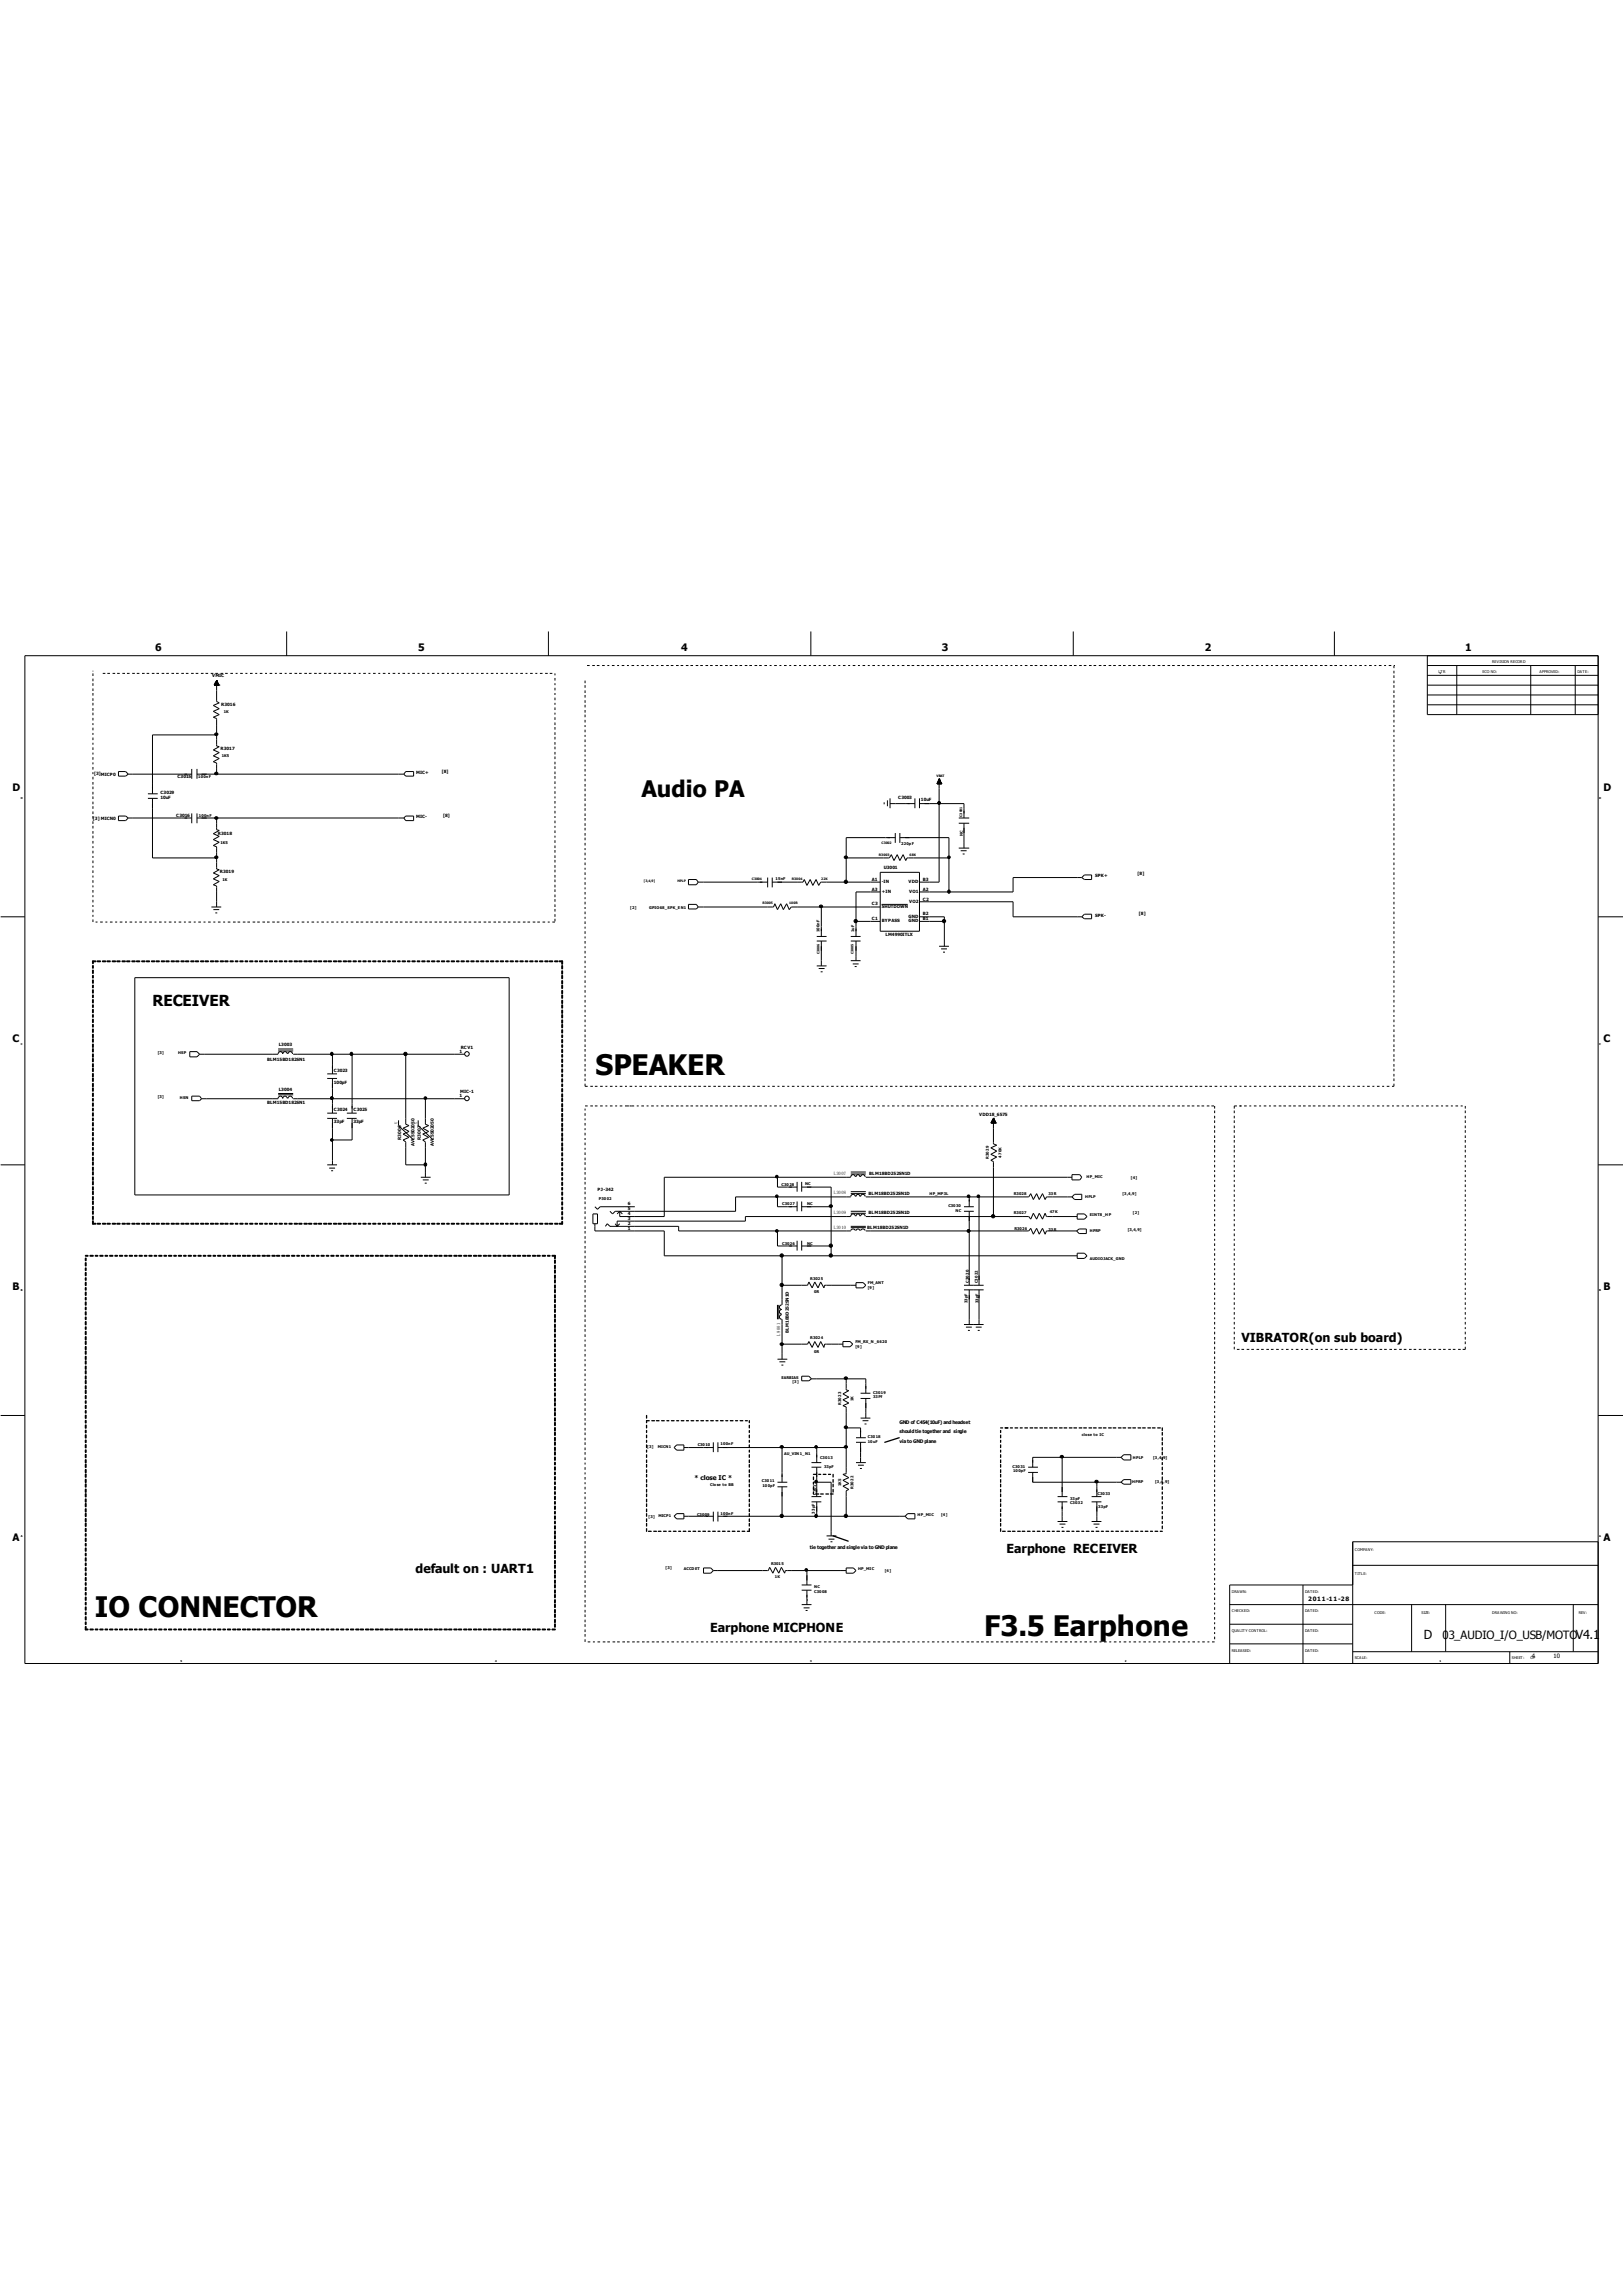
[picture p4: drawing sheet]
<svg xmlns="http://www.w3.org/2000/svg" width="210mm" height="297mm" viewBox="0 0 210 297" stroke-linecap="round" stroke-linejoin="round" font-family="sans-serif">
<defs><g id="words">
<g font-size="3.6">
<text x="77" y="139">SPEAKER</text>
<text x="12.3" y="209.2">IO CONNECTOR</text>
<text x="127.3" y="211.7">F3.5 Earphone</text>
</g>
<text font-size="2.9" x="83" y="103.1">Audio PA</text>
<text font-size="2" x="19.7" y="130.1">RECEIVER</text>
<g font-size="1.6">
<text x="160.6" y="173.7">VIBRATOR(on sub board)</text>
<text x="53.8" y="203.5">default on : UART1</text>
<text x="130.2" y="200.9">Earphone RECEIVER</text>
<text x="91.9" y="211.2">Earphone MICPHONE</text>
<text x="184.2" y="212">D</text>
</g>
<text font-size="1.5" x="186.6" y="212.1">03_AUDIO_I/O_USB/MOTOV4.1</text>
<g font-size="1.3">
<text x="20.1" y="84.2">6</text>
<text x="54.1" y="84.2">5</text>
<text x="88.1" y="84.2">4</text>
<text x="121.8" y="84.2">3</text>
<text x="155.9" y="84.2">2</text>
<text x="189.6" y="84.2">1</text>
<text x="1.6" y="102.4">D</text>
<text x="207.4" y="102.4">D</text>
<text x="1.6" y="134.8">C</text>
<text x="207.4" y="134.8">C</text>
<text x="1.6" y="166.9">B</text>
<text x="207.4" y="166.9">B</text>
<text x="1.6" y="199.4">A</text>
<text x="207.4" y="199.4">A</text>
</g>
<g font-size=".8">
<text x="89.8" y="191.4">* close IC *</text>
<text x="169.2" y="207.1">2011-11-28</text>
<text x="198.2" y="214.6">4</text>
<text x="201" y="214.6">10</text>
</g>
<g font-size=".6">
<text x="27.4" y="87.6">VMIC</text>
<text x="28.6" y="91.4">R3016</text>
<text x="12.2" y="100.3">[3]MICP0</text>
<text x="22.9" y="100.6">C3015</text>
<text x="28.5" y="97.1">R3017</text>
<text x="53.9" y="100.1">MIC+</text>
<text x="57.2" y="100">[8]</text>
<text x="12" y="106">[3] MICN0</text>
<text x="20.7" y="102.7">C3029</text>
<text x="20.7" y="103.3">10uF</text>
<text x="22.8" y="105.7">C3016</text>
<text x="28.2" y="108">R3018</text>
<text x="53.9" y="105.8">MIC-</text>
<text x="57.3" y="105.7">[8]</text>
<text x="116.2" y="103.4">C3003</text>
<text x="119.2" y="103.6">10uF</text>
<text x="28.5" y="113">R3019</text>
<text x="114.3" y="112.5">U3001</text>
<text x="141.7" y="113.5">SPK+</text>
<text x="147.2" y="113.2">[8]</text>
<text x="112.8" y="114">A1</text>
<text x="112.8" y="115.3">A3</text>
<text x="112.8" y="119.1">C1</text>
<text x="112.8" y="117.1">C3</text>
<text x="114.1" y="114.3">-IN</text>
<text x="114.1" y="115.5">+IN</text>
<text x="114.1" y="119.3">BYPASS</text>
<text x="114.1" y="117.5">SHUTDOWN</text>
<text x="117.5" y="119.3">GND</text>
<text x="117.5" y="118.8">GND</text>
<text x="117.5" y="114.3">VDD</text>
<text x="117.6" y="115.5">VO1</text>
<text x="117.6" y="116.8">VO2</text>
<text x="119.4" y="115.3">A2</text>
<text x="119.4" y="119.1">B1</text>
<text x="119.4" y="118.4">B2</text>
<text x="119.4" y="114">B3</text>
<text x="119.4" y="116.6">C2</text>
<text x="141.7" y="118.6">SPK-</text>
<text x="147.4" y="118.4">[8]</text>
<text x="114.6" y="121">LM4990ITLX</text>
<text x="34.6" y="137.2">BLM15BD182SN1</text>
<text x="36.1" y="135.3">L3003</text>
<text x="59.4" y="136.2">1</text>
<text x="59.6" y="135.7">RCV1</text>
<text x="34.6" y="142.9">BLM15BD182SN1</text>
<text x="36.1" y="141.1">L3004</text>
<text x="43.2" y="143.7">C3024</text>
<text x="43.2" y="138.7">C3023</text>
<text x="43.2" y="140.3">100pF</text>
<text x="45.7" y="143.7">C3025</text>
<text x="59.4" y="142">1</text>
<text x="59.5" y="141.4">MIC-1</text>
<text x="43.2" y="145.3">33pF</text>
<text x="45.7" y="145.3">33pF</text>
<text x="51.5" y="145.4" transform="rotate(-90 51.5 145.4)">V</text>
<text x="51.9" y="147.5" transform="rotate(-90 51.9 147.5)">R3006</text>
<text x="53.6" y="148.3" transform="rotate(-90 53.6 148.3)">AVL5S02050</text>
<text x="54" y="145.4" transform="rotate(-90 54 145.4)">V</text>
<text x="54.5" y="147.5" transform="rotate(-90 54.5 147.5)">R3007</text>
<text x="56.1" y="148.3" transform="rotate(-90 56.1 148.3)">AVL5S02050</text>
<text x="126.7" y="144.3">VDD18_6575</text>
<text x="77.3" y="154.1">PJ-342</text>
<text x="81.2" y="155.9">6</text>
<text x="107.9" y="152">L3007</text>
<text x="107.9" y="154.5">L3008</text>
<text x="112.4" y="154.6">BLM18BD252SN1D</text>
<text x="112.5" y="152">BLM18BD252SN1D</text>
<text x="81.2" y="159.1">1</text>
<text x="81.2" y="158.5">2</text>
<text x="81.2" y="157.9">3</text>
<text x="81.2" y="157.2">4</text>
<text x="81.2" y="156.6">5</text>
<text x="107.9" y="157.1">L3009</text>
<text x="107.9" y="159">L3010</text>
<text x="112.2" y="159">BLM18BD252SN1D</text>
<text x="112.4" y="157.1">BLM18BD252SN1D</text>
<text x="100.9" y="172.8" transform="rotate(-90 100.9 172.8)">L9001</text>
<text x="102" y="172.4" transform="rotate(-90 102 172.4)">BLM18BD252SN1D</text>
<text x="116.4" y="184.2">GND of C454(10uF) and headset</text>
<text x="116.4" y="185.4">should tie together and single</text>
<text x="116.4" y="186.7">via to GND plane</text>
<text x="104.8" y="200.4">tie together and single via to GND plane</text>
</g>
<g font-size=".5">
<text x="186.1" y="87.1">LTR</text>
<text x="191.8" y="87.1">ECO NO:</text>
<text x="193.1" y="85.8">REVISION RECORD</text>
<text x="199.2" y="87.1">APPROVED:</text>
<text x="204.1" y="87.1">DATE:</text>
<text x="29" y="92.3">1K</text>
<text x="25.7" y="100.6">100nF</text>
<text x="28.7" y="97.9">1K5</text>
<text x="25.7" y="105.7">100nF</text>
<text x="28.5" y="109.2">1K5</text>
<text x="100.3" y="113.9">15nF</text>
<text x="116.6" y="109.3">220pF</text>
<text x="124.6" y="108.1" transform="rotate(-90 124.6 108.1)">NC</text>
<text x="28.8" y="114">1K</text>
<text x="81.5" y="117.6">[2]</text>
<text x="84" y="117.6">GPIO68_SPK_EN1</text>
<text x="106" y="120.6" transform="rotate(-90 106 120.6)">100nF</text>
<text x="110.5" y="120.6" transform="rotate(-90 110.5 120.6)">1uF</text>
<text x="20.4" y="136.4">[3]</text>
<text x="23" y="136.4">HSP</text>
<text x="20.4" y="142.1">[3]</text>
<text x="23.3" y="142.1">HSN</text>
<text x="127.9" y="149.9" transform="rotate(-90 127.9 149.9)">R3029</text>
<text x="129.6" y="149.8" transform="rotate(-90 129.6 149.8)">470K</text>
<text x="77.5" y="155.3">P3002</text>
<text x="101.1" y="153.4">C3028</text>
<text x="101.2" y="155.9">C3027</text>
<text x="104.2" y="153.3">NC</text>
<text x="104.4" y="155.9">NC</text>
<text x="120.2" y="154.6">HP_MP3L</text>
<text x="131.2" y="154.7">R3028</text>
<text x="135.7" y="154.7">33R</text>
<text x="140.4" y="155">HPLP</text>
<text x="140.6" y="152.5">HP_MIC</text>
<text x="145.2" y="154.7">[3,4,9]</text>
<text x="146.3" y="152.6">[4]</text>
<text x="101.2" y="161">C3026</text>
<text x="104.4" y="161">NC</text>
<text x="122.7" y="156.2">C3030</text>
<text x="123.6" y="156.8">NC</text>
<text x="131.2" y="157.1">R3027</text>
<text x="131.2" y="159.2">R3026</text>
<text x="135.7" y="159.2">33R</text>
<text x="135.8" y="157">47K</text>
<text x="141" y="157.3">EINT8_HP</text>
<text x="141" y="159.4">HPRP</text>
<text x="145.9" y="159.2">[3,4,9]</text>
<text x="146.6" y="157.1">[2]</text>
<text x="104.8" y="165.6">R3025</text>
<text x="105.3" y="167.3">0R</text>
<text x="112.3" y="166.8">[9]</text>
<text x="112.3" y="166.2">FM_ANT</text>
<text x="125.3" y="165.9" transform="rotate(-90 125.3 165.9)">C3020</text>
<text x="126.5" y="166" transform="rotate(-90 126.5 166)">C3022</text>
<text x="141" y="163">AUDIOJACK_GND</text>
<text x="104.8" y="173.3">R3024</text>
<text x="110.7" y="173.8">FM_RX_N_6620</text>
<text x="125.2" y="168.6" transform="rotate(-90 125.2 168.6)">33pF</text>
<text x="126.6" y="168.6" transform="rotate(-90 126.6 168.6)">33pF</text>
<text x="101.1" y="178.4">EARBIAS</text>
<text x="102.5" y="178.9">[3]</text>
<text x="105.3" y="175">0R</text>
<text x="110.7" y="174.4">[9]</text>
<text x="108.8" y="181.8" transform="rotate(-90 108.8 181.8)">R3023</text>
<text x="110.4" y="181.3" transform="rotate(-90 110.4 181.3)">1K</text>
<text x="113" y="180.3">C3019</text>
<text x="113" y="180.9">33Pf</text>
<text x="140" y="185.7">close to IC</text>
<text x="83.7" y="187.4">[3]</text>
<text x="85.1" y="187.4">MICN1</text>
<text x="90.3" y="187.1">C3010</text>
<text x="93.2" y="187">100nF</text>
<text x="98.6" y="191.8">C3011</text>
<text x="101.4" y="188.3">AU_VIN1_N1</text>
<text x="106.1" y="188.7">C3013</text>
<text x="106.6" y="189.9">33pF</text>
<text x="112.3" y="186.1">C3018</text>
<text x="112.3" y="186.7">10uF</text>
<text x="131" y="189.9">C3031</text>
<text x="131.1" y="190.5">100pF</text>
<text x="146.5" y="191.9">HPRP</text>
<text x="146.6" y="188.8">HPLP</text>
<text x="149.2" y="188.7">[3,4,9]</text>
<text x="149.5" y="191.9">[3,4,9]</text>
<text x="83.9" y="196.4">[3]</text>
<text x="85.2" y="196.2">MICP1</text>
<text x="90.2" y="196.1">C3009</text>
<text x="91.9" y="192.3">Close to BB</text>
<text x="93.2" y="196">100nF</text>
<text x="98.6" y="192.4">100pF</text>
<text x="105.4" y="195.8" transform="rotate(-90 105.4 195.8)">33pF</text>
<text x="105.6" y="193.4" transform="rotate(-90 105.6 193.4)">C3012</text>
<text x="108.8" y="192.3" transform="rotate(-90 108.8 192.3)">1K5</text>
<text x="110.4" y="192.6" transform="rotate(-90 110.4 192.6)">R3022</text>
<text x="118.7" y="196.2">HP_MIC</text>
<text x="121.8" y="196.2">[4]</text>
<text x="138.4" y="194.6">C3032</text>
<text x="138.4" y="194">33pF</text>
<text x="142" y="193.5">C3033</text>
<text x="142.1" y="195.1">33pF</text>
<text x="86.1" y="202.9">[3]</text>
<text x="88.5" y="203.2">ACCDET</text>
<text x="99.7" y="202.5">R3015</text>
<text x="111" y="203.1">HP_MIC</text>
<text x="114.5" y="203.4">[4]</text>
<text x="175.3" y="203.8">TITLE:</text>
<text x="175.3" y="200.6">COMPANY:</text>
<text x="100.3" y="204.2">1K</text>
<text x="105.3" y="206.1">C3008</text>
<text x="105.3" y="205.5">NC</text>
<text x="159.4" y="208.6">CHECKED:</text>
<text x="159.4" y="206.1">DRAWN:</text>
<text x="168.8" y="208.6">DATED:</text>
<text x="168.8" y="206.1">DATED:</text>
<text x="177.8" y="208.9">CODE:</text>
<text x="183.9" y="208.9">SIZE:</text>
<text x="193.1" y="208.9">DRAWING NO:</text>
<text x="204.2" y="208.9">REV:</text>
<text x="159.4" y="213.7">RELEASED:</text>
<text x="159.4" y="211.1">QUALITY CONT ROL:</text>
<text x="168.8" y="213.7">DATED:</text>
<text x="168.8" y="211.1">DATED:</text>
<text x="175.3" y="214.6">SCALE:</text>
<text x="195.6" y="214.6">SHEET:</text>
<text x="198" y="214.6">OF</text>
</g>
<g font-size=".4">
<text x="186.2" y="87.2">1</text>
<text x="121.2" y="100.6">VBAT</text>
<text x="2.7" y="103.4">D</text>
<text x="124.5" y="105.7" transform="rotate(-90 124.5 105.7)">C3001</text>
<text x="206.9" y="103.4">D</text>
<text x="97.3" y="113.9">C3004</text>
<text x="102.4" y="113.9">R3004</text>
<text x="106.3" y="113.9">22K</text>
<text x="113.7" y="110.7">R3003</text>
<text x="114" y="109.2">C3002</text>
<text x="117.7" y="110.7">68K</text>
<text x="83.3" y="114.1">[3,4,9]</text>
<text x="87.6" y="114.1">HPLP</text>
<text x="98.6" y="117">R3005</text>
<text x="102.1" y="117">100R</text>
<text x="106" y="123.4" transform="rotate(-90 106 123.4)">C3006</text>
<text x="110.4" y="123.4" transform="rotate(-90 110.4 123.4)">C3005</text>
<text x="2.7" y="135.2">C</text>
<text x="206.9" y="135.2">C</text>
<text x="2.7" y="167">B</text>
<text x="206.9" y="167">B</text>
<text x="2.7" y="198.8">A</text>
<text x="206.9" y="198.8">A</text>
<text x="23.4" y="215.1">5</text>
<text x="64.1" y="215.1">4</text>
<text x="104.8" y="215.1">3</text>
<text x="145.5" y="215.1">2</text>
<text x="186.2" y="215.1">1</text>
</g>
</g></defs>
<g fill="none" stroke="#000" stroke-width=".13">
<path d="M3.2 84.8h203.6v130.4h-203.6zM12 86.8v.1M12 87.1v.4M12 87.8v.3M12 88.4v.3M12 89.1v.3M12 89.7v.3M12 90.3v.4M12 90.9v.4M12 91.6v.3M12 92.2v.3M12 92.9v.3"/>
<path d="M12 93.6v.2M12 94.1v.4M12 94.8v.3M12 95.4v.4M12 96.1v.3M12 96.7v.3M12 97.4v.2M12 98v.3M12 98.6v.3M12 99.2v.4M12 99.9v.3M13.3 87.1h.3"/>
<path d="M13.9 87.1h.3M14.6 87.1h.3M15.2 87.1h.3M15.3 99.8h1l.3 .4-.3 .2h-1zM15.8 87.1h.4M16.4 87.1h.4M17.1 87.1h.3M17.7 87.1h.3M18.4 87.1h.3M19 87.1h.3M19.6 87.1h.4M20.2 87.1h.4"/>
<path d="M20.9 87.1h.4M21.5 87.1h.3M22.2 87.1h.3M22.8 87.1h.3M23.5 87.1h.3M24 87.1h.4M24.7 87.1h.4M24.8 99.5v1.3M25.3 87.1h.4M25.5 99.5v1.3M26 87.1h.3M26.6 87.1h.3"/>
<path d="M27.3 87.1h.3M27.7 88.6h.1M27.7 88.6h.7M27.8 88.6h.5M27.8 88.6v-.1h.5v.1M27.9 87.1h.3M27.9 88.4h.3M27.9 88.6v-.3h.3v.3M27.9 88.2h.2M27.9 88.6v-.5h.2v.5M28 88.1h.1M28 88.1v2.7l.4 .1-.8 .4 .8 .4-.8 .3 .8 .5-.8 .3 .4 .2v3.5l.4 .1-.8 .4 .8 .4-.8 .4 .8 .3-.8 .5 .4 .1v1.5"/>
<path d="M28 95.1h-8.3v7.6M28 88.1l-.3 .5M28 88.1l.4 .5M28.4 88.6h.1M28.5 87.1h.4M29.1 87.1h.4M29.8 87.1h.3M30.5 87.1h.2M31.1 87.1h.3M31.7 87.1h.3M32.3 87.1h.4M33 87.1h.3"/>
<path d="M33.6 87.1h.4M34.3 87.1h.2M34.9 87.1h.3M35.6 87.1h.2M36.2 87.1h.3M36.8 87.1h.3M37.1 81.7v3.1M37.4 87.1h.4M38.1 87.1h.3M38.7 87.1h.3M39.4 87.1h.3M40 87.1h.3"/>
<path d="M40.6 87.1h.4M41.2 87.1h.4M41.9 87.1h.3M42.5 87.1h.3M43.2 87.1h.3M43.8 87.1h.3M44.4 87.1h.4M45 87.1h.4M45.7 87.1h.4M46.4 87.1h.3M47 87.1h.3M47.7 87.1h.2"/>
<path d="M48.3 87.1h.3M48.9 87.1h.3M49.5 87.1h.4M50.2 87.1h.3M50.8 87.1h.3M51.5 87.1h.2M52.1 87.1h.3M52.5 99.8h1v.6h-1l-.3-.2zM52.7 87.1h.3M53.3 87.1h.4M54 87.1h.3M54.6 87.1h.3"/>
<path d="M55.3 87.1h.2M55.9 87.1h.3M56.6 87.1h.2M57.1 87.1h.4M57.8 87.1h.3M58.4 87.1h.4M59.1 87.1h.3M59.7 87.1h.3M60.4 87.1h.2M61 87.1h.3M61.6 87.1h.3M62.2 87.1h.4"/>
<path d="M62.9 87.1h.3M63.5 87.1h.3M64.2 87.1h.2M64.8 87.1h.3M65.4 87.1h.3M66 87.1h.4M66.7 87.1h.3M67.3 87.1h.3M68 87.1h.2M68.6 87.1h.3M69.3 87.1h.2M69.8 87.1h.4"/>
<path d="M70.5 87.1h.4M71 81.7v3.1M71.1 87.1h.4M71.8 87.1v.3M71.8 87.7v.4M71.8 88.4v.2M71.8 89v.3M71.8 89.7v.2M71.8 90.3v.3M71.8 90.9v.3M71.8 91.5v.4M71.8 92.2v.3"/>
<path d="M71.8 92.8v.3M71.8 93.5v.3M71.8 94.1v.3M71.8 94.7v.4M71.8 95.3v.4M71.8 96v.4M71.8 96.6v.3M71.8 97.3v.3M71.8 97.9v.3M71.8 98.6v.3M71.8 99.1v.4M71.8 99.8v.4"/>
<path d="M75.7 88.1v.3M75.7 88.6v.4M75.7 89.3v.4M75.7 89.9v.4M75.7 90.6v.3M75.7 91.2v.3M75.7 91.9v.3M75.7 92.5v.3M75.7 93.1v.4M75.7 93.8v.3M75.7 94.4v.3M75.7 95.1v.2"/>
<path d="M75.7 95.7v.3M75.7 96.4v.2M75.7 96.9v.4M75.7 97.6v.3M75.7 98.2v.4M75.7 98.9v.2M75.7 99.5v.3M75.9 86.1h.4M76.6 86.1h.4M77.2 86.1h.4M77.9 86.1h.3M78.6 86.1h.2"/>
<path d="M79.2 86.1h.3M79.8 86.1h.3M80.4 86.1h.4M81.1 86.1h.3M81.7 86.1h.3M82.4 86.1h.2M83 86.1h.3M83.7 86.1h.2M84.2 86.1h.4M84.9 86.1h.3M85.5 86.1h.4M86.2 86.1h.3"/>
<path d="M86.8 86.1h.3M87.5 86.1h.3M88.1 86.1h.3M88.7 86.1h.4M89.3 86.1h.4M90 86.1h.3M90.6 86.1h.3M91.3 86.1h.3M91.9 86.1h.3M92.5 86.1h.4M93.1 86.1h.4M93.8 86.1h.3"/>
<path d="M94.4 86.1h.3M95.1 86.1h.3M95.7 86.1h.3M96.4 86.1h.3M96.9 86.1h.4M97.6 86.1h.4M98.2 86.1h.4M98.9 86.1h.3M99.6 86.1h.2M100.2 86.1h.3M100.8 86.1h.3M101.4 86.1h.4"/>
<path d="M102.1 86.1h.3M102.7 86.1h.3M103.4 86.1h.2M104 86.1h.3M104.6 86.1h.3M104.9 81.7v3.1M105.2 86.1h.4M105.9 86.1h.3M106.5 86.1h.3M107.2 86.1h.2M107.8 86.1h.3M108.5 86.1h.2"/>
<path d="M109.1 86.1h.3M109.7 86.1h.3M110.3 86.1h.4M111 86.1h.3M111.6 86.1h.3M112.3 86.1h.2M112.9 86.1h.3M113.5 86.1h.3M114.1 86.1h.4M114.8 86.1h.3M115.4 86.1h.3M116.1 86.1h.2"/>
<path d="M116.7 86.1h.3M117.3 86.1h.4M117.9 86.1h.4M118.6 86.1h.4M119.2 86.1h.3M119.9 86.1h.3M120.5 86.1h.3M121.2 86.1h.3M121.8 86.1h.3M122.4 86.1h.4M123 86.1h.4M123.7 86.1h.3"/>
<path d="M124.3 86.1h.3M125 86.1h.3M125.6 86.1h.3M126.2 86.1h.4M126.9 86.1h.3M127.5 86.1h.3M128.2 86.1h.2M128.8 86.1h.3M129.5 86.1h.2M130 86.1h.4M130.7 86.1h.3M131.3 86.1h.4"/>
<path d="M132 86.1h.2M132.6 86.1h.3M133.3 86.1h.3M133.9 86.1h.3M134.5 86.1h.4M135.1 86.1h.4M135.8 86.1h.3M136.4 86.1h.3M137.1 86.1h.3M137.7 86.1h.3M138.3 86.1h.4M138.9 81.7v3.1"/>
<path d="M138.9 86.1h.4M139.6 86.1h.4M140.2 86.1h.3M140.9 86.1h.3M141.5 86.1h.3M142.2 86.1h.3M142.7 86.1h.4M143.4 86.1h.4M144 86.1h.4M144.7 86.1h.3M145.3 86.1h.3M146 86.1h.3"/>
<path d="M146.6 86.1h.3M147.2 86.1h.4M147.8 86.1h.4M148.5 86.1h.3M149.1 86.1h.3M149.8 86.1h.3M150.4 86.1h.3M151 86.1h.4M151.6 86.1h.4M152.3 86.1h.4M152.9 86.1h.3M153.6 86.1h.3"/>
<path d="M154.2 86.1h.3M154.9 86.1h.3M155.4 86.1h.4M156.1 86.1h.4M156.7 86.1h.4M157.4 86.1h.3M158.1 86.1h.2M158.7 86.1h.3M159.3 86.1h.3M159.9 86.1h.4M160.6 86.1h.3M161.2 86.1h.3"/>
<path d="M161.9 86.1h.2M162.5 86.1h.3M163.2 86.1h.2M163.7 86.1h.4M164.4 86.1h.3M165 86.1h.4M165.7 86.1h.3M166.3 86.1h.3M167 86.1h.3M167.6 86.1h.3M168.2 86.1h.4M168.8 86.1h.4"/>
<path d="M169.5 86.1h.3M170.1 86.1h.3M170.8 86.1h.3M171.4 86.1h.3M172 86.1h.4M172.6 86.1h.4M172.6 81.7v3.1M173.3 86.1h.4M174 86.1h.2M174.6 86.1h.3M175.3 86.1h.2M175.9 86.1h.3"/>
<path d="M176.5 86.1h.3M177.1 86.1h.4M177.8 86.1h.3M178.4 86.1h.3M179.1 86.1h.2M179.7 86.1h.3M180.3 86.1h.1M180.3 86.1v.3M180.3 86.8v.3M180.3 87.4v.3M180.3 88.1v.3M180.3 88.6v.4"/>
<path d="M180.3 89.3v.4M180.3 89.9v.4M180.3 90.6v.3M180.3 91.2v.3M180.3 91.9v.3M180.3 92.5v.3M180.3 93.1v.4M180.3 93.8v.3M180.3 94.4v.3M180.3 95.1v.2M180.3 95.7v.3M180.3 96.4v.2"/>
<path d="M180.3 96.9v.4M180.3 97.6v.3M180.3 98.2v.4M180.3 98.9v.2M180.3 99.5v.3M184.7 84.8v7.7h22.1M184.7 91.2h22.1M184.7 89.9h22.1M184.7 88.6h22.1M184.7 87.4h22.1M184.7 86.1h22.1M188.5 86.1v6.4"/>
<path d="M198 86.1v6.4M203.8 86.1v6.4M.1 118.6h3.1M12 100.5v.3M12 101.2v.3M12 101.8v.3M12 102.4v.4M12 103v.4M12 103.7v.4M12 104.3v.3M12 105v.3M12 105.6v.3"/>
<path d="M12 106.3v.3M12 106.8v.4M12 107.5v.4M12 108.1v.4M12 108.8v.3M12 109.5v.2M12 110.1v.3M12 110.7v.3M12 111.3v.4M12 112v.3M12 112.6v.3M12 113.3v.2"/>
<path d="M12 113.9v.3M12 114.6v.2M12 115.1v.4M12 115.8v.3M12 116.4v.4M12 117.1v.2M12 117.7v.3M12 118.4v.2M12 119v.3M12.4 119.3h.2M13 119.3h.3M13.6 119.3h.3"/>
<path d="M14.2 119.3h.4M14.9 119.3h.3M15.3 105.6h1l.3 .2-.3 .4h-1zM15.5 119.3h.3M16.2 119.3h.2M16.6 100.2h8.2M16.6 105.8h8.2M16.8 119.3h.3M17.4 119.3h.3M18 119.3h.4M18.7 119.3h.3M19.1 102.7h1.3"/>
<path d="M19.1 103.3h1.3M19.3 119.3h.3M19.7 103.3v7.7h8.3M20 119.3h.2M20.6 119.3h.3M21.3 119.3h.2M21.8 119.3h.4M22.5 119.3h.3M23.1 119.3h.4M23.8 119.3h.2M24.4 119.3h.3M24.8 105.2v1.3"/>
<path d="M25.1 119.3h.2M25.5 100.2h26.7M25.5 105.2v1.3M25.5 105.8h26.7M25.7 119.3h.3M26.3 119.3h.3M26.9 119.3h.4M27.3 117.3h1.3M27.6 119.3h.3M27.6 117.7h.8M27.9 118.1h.2M28 105.8v1.6h.4l-.8 .5 .8 .3-.8 .4 .8 .4-.8 .4 .4 .2v2.8l.4 .1-.8 .4 .8 .4-.8 .4 .8 .3-.8 .5 .4 .1v2.7"/>
<path d="M28.2 119.3h.3M28.9 119.3h.2M29.5 119.3h.3M30.1 119.3h.4M30.7 119.3h.4M31.4 119.3h.3M32 119.3h.3M32.7 119.3h.3M33.3 119.3h.3M34 119.3h.3M34.5 119.3h.4M35.2 119.3h.4"/>
<path d="M35.8 119.3h.4M36.5 119.3h.3M37.1 119.3h.3M37.8 119.3h.3M38.4 119.3h.3M39 119.3h.4M39.7 119.3h.3M40.3 119.3h.3M41 119.3h.2M41.6 119.3h.3M42.2 119.3h.3M42.8 119.3h.4"/>
<path d="M43.5 119.3h.3M44.1 119.3h.3M44.8 119.3h.2M45.4 119.3h.3M46.1 119.3h.3M46.7 119.3h.3M47.3 119.3h.4M47.9 119.3h.4M48.6 119.3h.3M49.2 119.3h.3M49.9 119.3h.3M50.5 119.3h.3"/>
<path d="M51.1 119.3h.4M51.7 119.3h.4M52.4 119.3h.3M52.5 105.6h1v.6h-1l-.3-.4zM53 119.3h.3M53.7 119.3h.3M54.3 119.3h.3M54.9 119.3h.4M55.5 119.3h.4M56.2 119.3h.4M56.8 119.3h.3M57.5 119.3h.3"/>
<path d="M58.1 119.3h.3M58.8 119.3h.3M59.4 119.3h.3M60 119.3h.4M60.6 119.3h.4M61.3 119.3h.3M61.9 119.3h.3M62.6 119.3h.3M63.2 119.3h.3M63.8 119.3h.4M64.4 119.3h.4M65.1 119.3h.3"/>
<path d="M65.7 119.3h.3M66.4 119.3h.3M67 119.3h.3M67.6 119.3h.4M68.2 119.3h.4M68.9 119.3h.4M69.5 119.3h.3M70.2 119.3h.3M70.9 119.3h.2M71.5 119.3h.3M71.8 100.4v.4M71.8 101.1v.3"/>
<path d="M71.8 101.8v.2M71.8 102.4v.3M71.8 103v.3M71.8 103.6v.4M71.8 104.3v.3M71.8 104.9v.3M71.8 105.6v.2M71.8 106.2v.3M71.8 106.8v.3M71.8 107.4v.4M71.8 108.1v.3M71.8 108.7v.4"/>
<path d="M71.8 109.4v.3M71.8 110v.3M71.8 110.7v.3M71.8 111.3v.3M71.8 111.9v.4M71.8 112.5v.4M71.8 113.2v.3M71.8 113.8v.3M71.8 114.5v.3M71.8 115.1v.3M71.8 115.7v.4M71.8 116.3v.4"/>
<path d="M71.8 117v.3M71.8 117.6v.3M71.8 118.3v.3M71.8 118.9v.3M75.7 100.2v.2M75.7 100.8v.3M75.7 101.4v.4M75.7 102v.4M75.7 102.7v.3M75.7 103.3v.3M75.7 104v.3M75.7 104.6v.3"/>
<path d="M75.7 105.2v.4M75.7 105.8v.4M75.7 106.5v.3M75.7 107.1v.3M75.7 107.8v.3M75.7 108.4v.3M75.7 109.1v.3M75.7 109.7v.3M75.7 110.3v.4M75.7 111v.3M75.7 111.6v.3M75.7 112.3v.2"/>
<path d="M75.7 112.9v.3M75.7 113.5v.3M75.7 114.1v.4M75.7 114.8v.3M75.7 115.4v.3M75.7 116.1v.2M75.7 116.7v.3M75.7 117.3v.3M75.7 117.9v.4M75.7 118.6v.3M75.7 119.2v.3M75.7 119.9v.2"/>
<path d="M89.1 117h1l.2 .3-.2 .3h-1zM89.1 113.8h1l.2 .3-.2 .4h-1zM90.3 114.1h9M90.3 117.3h9.8l.1-.4 .4 .8 .4-.8 .3 .8 .5-.8 .3 .8 .3-.4h11.5M99.3 113.5v1.3M99.9 114.1h4l.2-.3 .3 .8 .4-.8 .4 .8 .4-.8 .3 .8 .3-.5h7.7M99.9 113.5v1.3M106.3 117.3v3.9M109.5 111h5.6l.2-.4 .4 .7 .4-.7 .3 .7 .4-.7 .4 .7 .1-.3h5.5M110.7 119.2h3.2M113.9 115.4h-3.2v5.8M113.9 112.9h5.1v7.6h-5.1z"/>
<path d="M114 117h3.4M114.4 103.8v.3M114.8 103.5v.8M115.1 104h3.3M115.1 103.3v1.3M115.8 108.4h-6.3v5.7M115.8 107.8v1.3M116.4 108.4h6.4v7M116.4 107.8v1.3M118.4 103.3v1.3M119 118.6h3.2v3.8M119 116.7h12.1v1.9h8.9"/>
<path d="M119 104h5.7v1.8M119 103.3v1.3M119 119.2h3.2M121.2 101.4h.6M121.2 101.3h.6v.1M121.3 101.2h.5v.2M121.4 101h.3v.4M121.5 100.8h.1M121.5 104h.1M121.5 100.8v13.3h-2.5M121.5 100.8l-.3 .6M121.5 100.8l.3 .6"/>
<path d="M121.5 100.8h.1v.6M121.7 101.1h-.4v.3M121.7 100.9h-.3v.5M121.8 101.3h-.6v.1M124 105.8h1.4M124 106.5h1.4M124 109.7h1.4M124.3 110.1h.8M124.5 110.5h.3M124.7 106.5v3.2M140 113.5h-8.9v1.9h-12.1M140 113.5l.3-.3h.9v.6h-.9z"/>
<path d="M140 118.6l.3-.3h.9v.6h-.9zM180.3 100.2v.2M180.3 100.8v.3M180.3 101.4v.4M180.3 102v.4M180.3 102.7v.3M180.3 103.3v.3M180.3 104v.3M180.3 104.6v.3M180.3 105.2v.4M180.3 105.8v.4M180.3 106.5v.3"/>
<path d="M180.3 107.1v.3M180.3 107.8v.3M180.3 108.4v.3M180.3 109.1v.3M180.3 109.7v.3M180.3 110.3v.4M180.3 111v.3M180.3 111.6v.3M180.3 112.3v.2M180.3 112.9v.3M180.3 113.5v.3M180.3 114.1v.4"/>
<path d="M180.3 114.8v.3M180.3 115.4v.3M180.3 116.1v.2M180.3 116.7v.3M180.3 117.3v.3M180.3 117.9v.4M180.3 118.6v.3M180.3 119.2v.3M180.3 119.9v.2M206.8 118.6h3.2M17.4 126.5h48.5v28.1h-48.5zM24.6 136.1h.9l.3 .3-.3 .3h-.9z"/>
<path d="M25.8 136.4h10.2M36 136.4a.3 .3 0 0 1 .3-.3 .3 .3 0 0 1 .3 .3 .3 .3 0 0 1 .3-.3 .3 .3 0 0 1 .3 .3M36 135.7h1.9M36 136h1.9M37.3 136.4a.3 .3 0 0 1 .2-.3 .3 .3 0 0 1 .3 .3M37.9 136.4h22.2M42.3 138.9h1.3M42.3 139.5h1.3M43 136.4v2.5M43 139.5v4.5M45.6 136.4v7.6M52.5 136.4v9.1l.4 .1-.7 .4 .7 .4-.7 .3 .7 .5-.7 .3 .3 .2v3h2.5"/>
<path d="M75.7 120.5v.3M75.7 121.2v.2M75.7 121.8v.3M75.7 122.4v.3M75.7 123v.4M75.7 123.7v.3M75.7 124.3v.3M75.7 125v.2M75.7 125.6v.3M75.7 126.2v.3M75.7 126.8v.4M75.7 127.5v.3"/>
<path d="M75.7 128.1v.3M75.7 128.8v.2M75.7 129.4v.3M75.7 130v.3M75.7 130.6v.4M75.7 131.3v.3M75.7 131.9v.3M75.7 132.6v.2M75.7 133.2v.3M75.7 133.9v.3M75.7 134.5v.3M75.7 135.1v.4"/>
<path d="M75.7 135.7v.4M75.7 136.4v.3M75.7 137v.3M75.7 137.7v.3M75.7 138.3v.3M75.7 138.9v.4M75.7 139.5v.4M105.7 121.2h1.2M105.7 121.8h1.2M105.7 125h1.2M105.9 125.3h.8M106.2 125.7h.2"/>
<path d="M106.3 121.8v3.2M110.1 121.2h1.2M110.1 121.8h1.2M110.1 124.3h1.2M110.3 124.7h.8M110.6 125.1h.2M110.7 121.8v2.5M121.5 122.4h1.3M121.8 122.8h.7M122 123.2h.3M180.3 120.5v.3M180.3 121.2v.2"/>
<path d="M180.3 121.8v.3M180.3 122.4v.3M180.3 123v.4M180.3 123.7v.3M180.3 124.3v.3M180.3 125v.2M180.3 125.6v.3M180.3 126.2v.3M180.3 126.8v.4M180.3 127.5v.3M180.3 128.1v.3M180.3 128.8v.2"/>
<path d="M180.3 129.4v.3M180.3 130v.3M180.3 130.6v.4M180.3 131.3v.3M180.3 131.9v.3M180.3 132.6v.2M180.3 133.2v.3M180.3 133.9v.3M180.3 134.5v.3M180.3 135.1v.4M180.3 135.7v.4M180.3 136.4v.3"/>
<path d="M180.3 137v.3M180.3 137.7v.3M180.3 138.3v.3M180.3 138.9v.4M180.3 139.5v.4M.1 150.7h3.1M24.8 141.8h1l.3 .4-.3 .2h-1zM26.1 142.2h9.9M36 142.1a.3 .3 0 0 1 .3-.3 .3 .3 0 0 1 .3 .3 .3 .3 0 0 1 .3-.3 .3 .3 0 0 1 .3 .3M36 141.5h1.9M36 141.6h1.9M37.3 142.1a.3 .3 0 0 1 .2-.3 .3 .3 0 0 1 .3 .3"/>
<path d="M37.9 142.2h22.2M42.3 150.7h1.3M42.3 144h1.3M42.3 144.7h1.3M42.6 151.1h.7M42.8 151.5h.3M43 142.2h.1M43 144.7v6M44.9 144h1.2M44.9 144.7h1.2M45.6 144.7v2.8h-2.6M51.6 144.9v.7l1.9 1.9"/>
<path d="M54.1 144.9v.7l1.9 1.9M54.4 152.3h1.3M54.7 152.7h.8M54.9 153.1h.3M55 142.2v3.3l.5 .1-.8 .4 .8 .4-.8 .3 .8 .5-.8 .3 .3 .2v4.6M75.7 143.1h.3M75.7 140.2v.3h.3M75.7 143.4v.3M75.7 144v.4M75.7 144.7v.2M75.7 145.3v.3M75.7 146v.2"/>
<path d="M75.7 146.6v.3M75.7 147.2v.3M75.7 147.8v.4M75.7 148.5v.3M75.7 149.1v.3M75.7 149.8v.3M75.7 150.4v.3M75.7 151v.4M75.7 151.6v.4M75.7 152.3v.4M75.7 152.9v.3M75.7 153.6v.3"/>
<path d="M75.7 154.2v.3M75.7 154.9v.3M75.7 155.4v.4M75.7 156.1v.4M75.7 156.7v.4M75.7 157.4v.3M75.7 158v.3M75.7 158.7v.3M75.7 159.3v.3M75.7 159.9v.4M76.4 143.1h.3M76.4 140.5h.3"/>
<path d="M76.7 157.1h.6v1.2h-.6zM77 143.1h.3M77 140.5h.3M77 156.1l.3 .4 .3-.4h4.5M77 158.3v1h8.9v3.2h53.5M77.6 143.1h.4M77.6 140.5h.4M78.3 143.1h.3M78.3 140.5h.3M78.3 158.7l.3-.4 .3 .4h8.9v.6h22.3M78.9 143.1h.3M78.9 140.5h.3"/>
<path d="M79.6 143.1h.2M79.6 140.5h.2M79.6 158.3l.2 .4M80.2 143.1h.3M80.2 140.5h.3M80.2 158.3l-.4 .4M80.2 156.7l-.4 .4M80.2 156.7l.3 .4M80.9 143.1h.5M80.9 140.5h.2M81.4 143.1h.6M81.4 140.5h.4"/>
<path d="M82.1 140.5h.3M82.4 143.1h.2M82.7 140.5h.4M83 143.1h.3M83.4 140.5h.3M83.7 143.1h.2M84 140.5h.3M84.2 143.1h.4M84.7 140.5h.2M84.9 143.1h.3M85.3 140.5h.3M85.5 143.1h.4"/>
<path d="M85.9 140.5h.4M86.2 143.1h.3M86.5 140.5h.4M86.8 143.1h.3M87.2 140.5h.3M87.5 143.1h.3M87.8 140.5h.3M88.1 143.1h.3M88.5 140.5h.3M88.7 143.1h.4M89.1 140.5h.3M89.3 143.1h.4"/>
<path d="M89.7 140.5h.4M90 143.1h.3M90.3 140.5h.4M90.6 143.1h.3M91 140.5h.4M91.3 143.1h.3M91.6 140.5h.3M91.9 143.1h.3M92.3 140.5h.3M92.5 143.1h.4M92.9 140.5h.3M93.1 143.1h.4"/>
<path d="M93.6 140.5h.3M93.8 143.1h.3M94.1 140.5h.4M94.4 143.1h.3M94.8 140.5h.4M95.1 143.1h.3M95.4 140.5h.4M95.7 143.1h.3M96.1 140.5h.3M96.4 143.1h.3M96.7 140.5h.3M96.9 143.1h.4"/>
<path d="M97.4 140.5h.3M97.6 143.1h.4M98 140.5h.3M98.2 143.1h.4M98.6 140.5h.4M98.9 143.1h.3M99.3 140.5h.3M99.6 143.1h.2M99.9 140.5h.3M100.2 143.1h.3M100.6 140.5h.2M100.6 152.3v1.3h2.5"/>
<path d="M100.6 154.9v1.2h2.5M100.6 159.3v1.9h2.5M100.8 143.1h.3M101.2 140.5h.3M101.4 143.1h.4M101.9 140.5h.2M102.1 143.1h.3M102.4 140.5h.4M102.7 143.1h.3M103.1 140.5h.3M103.1 152.9v1.3M103.1 155.4v1.3"/>
<path d="M103.4 143.1h.2M103.7 140.5h.4M103.7 153.6h3.8v8.9M103.7 152.9v1.3M103.7 155.4v1.3M103.7 156.1h3.8M104 143.1h.3M104.4 140.5h.2M104.6 143.1h.3M105 140.5h.3M105.2 143.1h.4M105.7 140.5h.2"/>
<path d="M105.9 143.1h.3M106.3 140.5h.3M106.5 143.1h.3M106.9 140.5h.3M107.2 143.1h.2M107.5 140.5h.4M107.8 143.1h.3M108.2 140.5h.3M108.5 143.1h.2M108.8 140.5h.3M109.1 143.1h.3M109.5 140.5h.2"/>
<path d="M109.7 143.1h.3M110.1 152.3a.3 .3 0 0 1 .3-.3 .3 .3 0 0 1 .3 .3M110.1 154.8a.3 .3 0 0 1 .3-.3 .3 .3 0 0 1 .3 .3M110.1 157.4a.3 .3 0 0 1 .3-.3 .3 .3 0 0 1 .3 .3M110.1 140.5h.3M110.1 154.9h-14.9v1.8h-15.6l-.4 .4-.3-.4M110.1 156.7h1.9M110.1 152.3h-24.2v5.1h-5.7v-.7M110.1 157.4h-13.7v.6h-16.6v.7M110.1 151.6h1.9M110.1 151.9h1.9M110.1 154.2h1.9"/>
<path d="M110.1 154.4h1.9M110.1 157h1.9M110.1 158.7h1.9M110.1 158.8h1.9M110.1 159.2l.3-.2 .3 .2M110.3 143.1h.4M110.7 152.3l.1-.2a.24 .24 0 0 1 .2-.1 .24 .24 0 0 1 .2 .1l.1 .2M110.7 154.8l.1-.1a.24 .24 0 0 1 .2-.2 .24 .24 0 0 1 .2 .2l.1 .1M110.7 157.4l.1-.2a.24 .24 0 0 1 .2-.1 .24 .24 0 0 1 .2 .1l.1 .2M110.7 159.2l.3-.2 .3 .2M110.7 140.5h.3M111 143.1h.3"/>
<path d="M111.3 152.3a.3 .3 0 0 1 .3-.3 .3 .3 0 0 1 .3 .3M111.3 154.8a.3 .3 0 0 1 .3-.3 .3 .3 0 0 1 .3 .3M111.3 157.4a.3 .3 0 0 1 .3-.3 .3 .3 0 0 1 .3 .3M111.3 140.5h.4M111.3 159.2l.3-.2 .3 .2M111.6 143.1h.3M112 140.5h.3M112 154.9h21.1l.2-.5 .4 .8 .4-.8 .4 .8 .4-.8 .3 .8 .2-.3h3.3M112 159.3h21.1l.2-.4 .4 .8 .4-.8 .4 .8 .4-.8 .3 .8 .2-.4h3.9M112 157.4h21.1l.2 .3 .4-.7 .4 .7 .4-.7 .4 .7 .3-.7 .2 .4h4M112 152.3h26.7M112.3 143.1h.2"/>
<path d="M112.6 140.5h.3M112.9 143.1h.3M113.3 140.5h.2M113.5 143.1h.3M113.9 140.5h.3M114.1 143.1h.4M114.6 140.5h.2M114.8 143.1h.3M115.1 140.5h.4M115.4 143.1h.3M115.8 140.5h.3M116.1 143.1h.2"/>
<path d="M116.4 140.5h.4M116.7 143.1h.3M117.1 140.5h.3M117.3 143.1h.4M117.7 140.5h.3M117.9 143.1h.4M118.4 140.5h.3M118.6 143.1h.4M119 140.5h.3M119.2 143.1h.3M119.6 140.5h.4M119.9 143.1h.3"/>
<path d="M120.2 140.5h.4M120.5 143.1h.3M120.9 140.5h.3M121.2 143.1h.3M121.5 140.5h.3M121.8 143.1h.3M122.2 140.5h.3M122.4 143.1h.4M122.8 140.5h.3M123 143.1h.4M123.4 140.5h.4M123.7 143.1h.3"/>
<path d="M124 140.5h.4M124.3 143.1h.3M124.7 140.5h.4M124.7 156.1h1.3M124.7 156.7h1.3M125 143.1h.3M125.4 159.3h.1M125.4 154.9h.1M125.4 140.5h.2M125.4 154.9v1.2M125.4 156.7v9.6M125.6 143.1h.3"/>
<path d="M126 140.5h.3M126.2 143.1h.4M126.7 140.5h.2M126.7 154.9v11.4M126.9 143.1h.3M127.3 140.5h.3M127.5 143.1h.3M127.9 140.5h.3M128.2 143.1h.2M128.3 145.3h.1M128.3 145.2h.5M128.4 145h.4v.3"/>
<path d="M128.4 145.3v-.4h.3v.4M128.4 144.9h.2M128.4 145.3v-.5h.2v.5M128.5 144.8h.1M128.5 144.7h.1M128.5 140.5h.4M128.5 144.7v3.3l.4 .2-.7 .3 .7 .4-.7 .5 .7 .3-.7 .4 .3 .2v7.1M128.5 144.7l-.3 .6h.7M128.5 144.7l.4 .6M128.8 143.1h.3M128.8 145.1h-.5v.2M128.9 145.3h.1"/>
<path d="M129.2 140.5h.3M129.5 143.1h.2M129.8 140.5h.3M130 143.1h.4M130.5 140.5h.2M130.7 143.1h.3M131.1 140.5h.3M131.3 143.1h.4M131.7 140.5h.3M132 143.1h.2M132.3 140.5h.4M132.6 143.1h.3"/>
<path d="M133 140.5h.3M133.3 143.1h.3M133.6 140.5h.3M133.9 143.1h.3M134.3 140.5h.3M134.5 143.1h.4M134.9 140.5h.3M135.1 143.1h.4M135.6 140.5h.3M135.8 143.1h.3M136.1 140.5h.4M136.4 143.1h.3"/>
<path d="M136.8 140.5h.4M137.1 143.1h.3M137.4 140.5h.4M137.7 143.1h.3M138.1 140.5h.3M138.3 143.1h.4M138.7 140.5h.3M138.7 152h1l.3 .3-.3 .4h-1zM138.9 143.1h.4M139 154.5h1v.7h-1l-.3-.3zM139.3 159.3l.3-.3h.9v.6h-.9zM139.4 140.5h.3"/>
<path d="M139.4 157.1h.9l.3 .3-.3 .3h-.9zM139.6 143.1h.4M140 140.5h.3M140.2 143.1h.3M140.6 140.5h.4M140.9 143.1h.3M141.2 140.5h.4M141.5 143.1h.3M141.9 140.5h.3M142.2 143.1h.3M142.5 140.5h.3M142.7 143.1h.4"/>
<path d="M143.2 140.5h.3M143.4 143.1h.4M143.8 140.5h.3M144 143.1h.4M144.4 140.5h.4M144.7 143.1h.3M145 140.5h.4M145.3 143.1h.3M145.7 140.5h.3M146 143.1h.3M146.3 140.5h.3M146.6 143.1h.3"/>
<path d="M147 140.5h.3M147.2 143.1h.4M147.6 140.5h.3M147.8 143.1h.4M148.3 140.5h.3M148.5 143.1h.3M148.8 140.5h.4M149.1 143.1h.3M149.5 140.5h.4M149.8 143.1h.3M150.1 140.5h.4M150.4 143.1h.3"/>
<path d="M150.8 140.5h.3M151 143.1h.4M151.4 140.5h.3M151.6 143.1h.4M152.1 140.5h.3M152.3 143.1h.4M152.7 140.5h.3M152.9 143.1h.3M153.3 140.5h.4M153.6 143.1h.3M153.9 140.5h.4M154.2 143.1h.3"/>
<path d="M154.6 140.5h.3M154.9 143.1h.3M155.2 140.5h.3M155.4 143.1h.4M155.9 140.5h.3M156.1 143.1h.4M156.5 140.5h.3M156.7 143.1h.4M157.1 143.1v.3M157.1 143.7v.3M157.1 144.4v.3M157.1 144.9v.4"/>
<path d="M157.1 145.6v.4M157.1 146.2v.4M157.1 146.9v.3M157.1 147.5v.3M157.1 148.2v.3M157.1 148.8v.3M157.1 149.4v.4M157.1 150.1v.3M157.1 150.7v.3M157.1 151.4v.2M157.1 152v.3M157.1 152.7v.2"/>
<path d="M157.1 153.2v.4M157.1 153.9v.3M157.1 154.5v.4M157.1 155.2v.2M157.1 155.8v.3M157.1 156.5v.2M157.1 157.1v.3M157.1 157.7v.3M157.1 158.3v.4M157.1 159v.3M157.1 159.6v.3M157.1 140.5h.4"/>
<path d="M157.8 140.5h.3M158.4 140.5h.3M159.1 140.5h.2M159.7 140.5h.3M159.7 143.7v.3M159.7 144.4v.3M159.7 144.9v.4M159.7 145.6v.4M159.7 146.2v.4M159.7 146.9v.3M159.7 147.5v.3M159.7 148.2v.3"/>
<path d="M159.7 148.8v.3M159.7 149.4v.4M159.7 150.1v.3M159.7 150.7v.3M159.7 151.4v.2M159.7 152v.3M159.7 152.7v.2M159.7 153.2v.4M159.7 153.9v.3M159.7 154.5v.4M159.7 155.2v.2M159.7 155.8v.3"/>
<path d="M159.7 156.5v.2M159.7 157.1v.3M159.7 157.7v.3M159.7 158.3v.4M159.7 159v.3M159.7 159.6v.3M160 143.1h-.3v.3M160.4 143.1h.2M160.4 140.5h.2M161 143.1h.3M161 140.5h.3M161.6 143.1h.3"/>
<path d="M161.6 140.5h.3M162.2 143.1h.4M162.2 140.5h.4M162.9 143.1h.3M162.9 140.5h.3M163.5 143.1h.3M163.5 140.5h.3M164.2 143.1h.2M164.2 140.5h.2M164.8 143.1h.3M164.8 140.5h.3M165.4 143.1h.4"/>
<path d="M165.4 140.5h.4M166 143.1h.4M166 140.5h.4M166.7 143.1h.3M166.7 140.5h.3M167.3 143.1h.3M167.3 140.5h.3M168 143.1h.3M168 140.5h.3M168.6 143.1h.3M168.6 140.5h.3M169.2 143.1h.4"/>
<path d="M169.2 140.5h.4M169.8 143.1h.4M169.8 140.5h.4M170.5 143.1h.4M170.5 140.5h.4M171.1 143.1h.3M171.1 140.5h.3M171.8 143.1h.3M171.8 140.5h.3M172.4 143.1h.3M172.4 140.5h.3M173.1 143.1h.3"/>
<path d="M173.1 140.5h.3M173.7 143.1h.3M173.7 140.5h.3M174.3 143.1h.4M174.3 140.5h.4M175 143.1h.3M175 140.5h.3M175.6 143.1h.3M175.6 140.5h.3M176.3 143.1h.2M176.3 140.5h.2M176.9 143.1h.3"/>
<path d="M176.9 140.5h.3M177.5 143.1h.3M177.5 140.5h.3M178.1 143.1h.4M178.1 140.5h.4M178.8 143.1h.3M178.8 140.5h.3M179.4 143.1h.3M179.4 140.5h.3M180.1 143.1h.2M180.3 140.2v.3h-.2M180.7 143.1h.3"/>
<path d="M181.4 143.1h.2M181.9 143.1h.4M182.6 143.1h.3M183.2 143.1h.4M183.9 143.1h.2M184.5 143.1h.3M185.2 143.1h.2M185.8 143.1h.3M186.4 143.1h.3M187 143.1h.4M187.7 143.1h.3M188.3 143.1h.3"/>
<path d="M189 143.1h.2M189.6 143.1v.3M189.6 143.7v.3M189.6 144.4v.3M189.6 144.9v.4M189.6 145.6v.4M189.6 146.2v.4M189.6 146.9v.3M189.6 147.5v.3M189.6 148.2v.3M189.6 148.8v.3M189.6 149.4v.4"/>
<path d="M189.6 150.1v.3M189.6 150.7v.3M189.6 151.4v.2M189.6 152v.3M189.6 152.7v.2M189.6 153.2v.4M189.6 153.9v.3M189.6 154.5v.4M189.6 155.2v.2M189.6 155.8v.3M189.6 156.5v.2M189.6 157.1v.3"/>
<path d="M189.6 157.7v.3M189.6 158.3v.4M189.6 159v.3M189.6 159.6v.3M206.8 150.7h3.2M75.7 160.5v.4M75.7 161.2v.3M75.7 161.8v.3M75.7 162.5v.3M75.7 163.1v.3M75.7 163.7v.4M75.7 164.3v.4"/>
<path d="M75.7 165v.4M75.7 165.6v.3M75.7 166.3v.3M75.7 166.9v.3M75.7 167.6v.3M75.7 168.1v.4M75.7 168.8v.4M75.7 169.4v.4M75.7 170.1v.3M75.7 170.7v.3M75.7 171.4v.3M75.7 172v.3"/>
<path d="M75.7 172.6v.4M75.7 173.3v.3M75.7 173.9v.3M75.7 174.6v.2M75.7 175.2v.3M75.7 175.9v.2M75.7 176.4v.4M75.7 177.1v.3M75.7 177.7v.4M75.7 178.4v.2M75.7 179v.3M75.7 179.7v.2"/>
<path d="M100.6 168.8v1.9M100.6 175.9h1.3M100.8 168.8v1.9M100.8 176.2h.8M101.1 176.6h.2M101.1 170.1a.3 .3 0 0 0-.3 .3 .3 .3 0 0 0 .3 .3M101.1 168.8a.3 .3 0 0 0-.3 .3 .3 .3 0 0 0 .3 .3 .3 .3 0 0 0-.3 .3 .3 .3 0 0 0 .3 .3M101.2 166.3h3.3l.1-.4 .5 .7 .3-.7 .4 .7 .4-.7 .4 .7 .1-.3h4M101.2 162.5v6.3M101.2 170.7v5.2M101.2 173.9h3.3l.1-.3 .5 .7 .3-.7 .4 .7 .4-.7 .4 .7 .1-.4h2.4M103.1 160.5v1.3"/>
<path d="M103.7 160.5v1.3M103.7 178.1h.9l.4 .3-.4 .2h-.9zM103.7 161.2h3.8M105 178.4h7v1.9M109.1 173.6h.9l.3 .3-.3 .3h-.9zM109.5 178.4v1.4l.3 .1-.7 .4 .7 .5-.7 .3 .7 .4-.7 .4 .4 .1v8.7l-.4 .1 .7 .4-.7 .3 .7 .4-.7 .4 .7 .4-.3 .2v3.3M110.7 165.9h1l.3 .4-.3 .3h-1zM124.7 166.3h2.6M124.7 166.9h2.6M124.7 171.4h2.6M125 171.7h.7M125.2 172.1h.3"/>
<path d="M125.4 166.9v4.5M126.2 171.7h.8M126.5 172.1h.2M126.7 166.9v4.5M139.4 162.1h.9l.3 .4-.3 .3h-.9zM157.1 160.3v.2M157.1 160.9v.3M157.1 161.5v.3M157.1 162.1v.4M157.1 162.8v.3M157.1 163.4v.3M157.1 164.1v.2"/>
<path d="M157.1 164.7v.3M157.1 165.4v.2M157.1 165.9v.4M157.1 166.6v.3M157.1 167.2v.4M157.1 167.9v.2M157.1 168.5v.3M157.1 169.2v.2M157.1 169.8v.3M157.1 170.4v.3M157.1 171v.4M157.1 171.7v.3"/>
<path d="M157.1 172.3v.3M157.1 173v.3M157.1 173.6v.3M157.1 174.2v.4M157.1 174.8v.4M157.1 175.5v.4M157.1 176.1v.3M157.1 176.8v.3M157.1 177.4v.3M157.1 178.1v.3M157.1 178.6v.4M157.1 179.3v.4"/>
<path d="M157.1 179.9v.4M159.7 160.3v.2M159.7 160.9v.3M159.7 161.5v.3M159.7 162.1v.4M159.7 162.8v.3M159.7 163.4v.3M159.7 164.1v.2M159.7 164.7v.3M159.7 165.4v.2M159.7 165.9v.4M159.7 166.6v.3"/>
<path d="M159.7 167.2v.4M159.7 167.9v.2M159.7 168.5v.3M159.7 169.2v.2M159.7 169.8v.3M159.7 170.4v.3M159.7 171v.4M159.7 171.7v.3M159.7 172.3v.3M159.7 173v.3M159.7 173.6v.3M159.7 174.2v.4"/>
<path d="M160 174.6h.4M160.6 174.6h.4M161.3 174.6h.3M161.9 174.6h.3M162.6 174.6h.3M163.2 174.6h.3M163.8 174.6h.4M164.4 174.6h.4M165.1 174.6h.3M165.8 174.6h.2M166.4 174.6h.3M167 174.6h.3"/>
<path d="M167.6 174.6h.4M168.3 174.6h.3M168.9 174.6h.3M169.6 174.6h.2M170.2 174.6h.3M170.9 174.6h.2M171.4 174.6h.4M172.1 174.6h.3M172.7 174.6h.4M173.4 174.6h.3M174 174.6h.3M174.7 174.6h.3"/>
<path d="M175.3 174.6h.3M175.9 174.6h.4M176.5 174.6h.4M177.2 174.6h.3M177.8 174.6h.3M178.5 174.6h.3M179.1 174.6h.3M179.7 174.6h.4M180.3 174.6h.4M181 174.6h.4M181.6 174.6h.3M182.3 174.6h.3"/>
<path d="M182.9 174.6h.3M183.6 174.6h.3M184.1 174.6h.4M184.8 174.6h.4M185.4 174.6h.4M186.1 174.6h.3M186.7 174.6h.3M187.4 174.6h.3M188 174.6h.3M188.6 174.6h.4M189.6 160.3v.2M189.6 160.9v.3"/>
<path d="M189.6 161.5v.3M189.6 162.1v.4M189.6 162.8v.3M189.6 163.4v.3M189.6 164.1v.2M189.6 164.7v.3M189.6 165.4v.2M189.6 165.9v.4M189.6 166.6v.3M189.6 167.2v.4M189.6 167.9v.2M189.6 168.5v.3"/>
<path d="M189.6 169.2v.2M189.6 169.8v.3M189.6 170.4v.3M189.6 171v.4M189.6 171.7v.3M189.6 172.3v.3M189.6 173v.3M189.6 173.6v.3M189.6 174.2v.4h-.4M.1 183.1h3.1M75.7 180.3v.3M75.7 180.9v.4"/>
<path d="M75.7 181.5v.4M75.7 182.2v.3M75.7 182.8v.3M75.7 183.5v.3M75.7 184.1v.3M75.7 184.7v.4M75.7 185.3v.4M75.7 186v.4M75.7 186.6v.3M75.7 187.3v.3M75.7 187.9v.3M75.7 188.6v.3"/>
<path d="M75.7 189.2v.3M75.7 189.8v.4M75.7 190.5v.3M75.7 191.1v.3M75.7 191.8v.2M75.7 192.4v.3M75.7 193v.3M75.7 193.6v.4M75.7 194.3v.3M75.7 194.9v.3M75.7 195.6v.2M75.7 196.2v.3"/>
<path d="M75.7 196.8v.3M75.7 197.4v.4M75.7 198.1v.4M75.7 198.7v.4M75.7 199.4v.3M75.7 200v.3M87.2 196.2l.3-.4h1v.7h-1zM87.5 186.9h1v.7h-1l-.3-.3zM88.5 187.3h3.8M88.5 196.2h3.8M92.3 186.6v1.3M92.3 195.6v1.2"/>
<path d="M92.9 187.3h16.6M92.9 186.6v1.3M92.9 195.6v1.2M92.9 196.2h24.2M100.6 191.8h1.3M100.6 192.4h1.3M101.2 187.3v4.5M101.2 192.4v3.8M105 194.3h1.3M105 193.6h1.3M105 189.8h1.3M105 189.2h1.3"/>
<path d="M105.7 196.2h.1M105.7 187.3v1.9M105.7 189.8v3.8M105.7 194.3v1.9M105.7 191.8h1.8v6.9M106.9 198.7h1.3M107.2 199.1h.7M107.4 199.5h.3M109.5 184.7h1.8v1.3M110.7 189.2h1.3M110.7 186h1.3M110.7 186.6h1.3"/>
<path d="M111 189.6h.8M111.3 190h.2M111.3 180.3h1.3M111.3 180.9h1.3M111.3 186.6v2.6M111.3 183.5h1.3M111.6 183.8h.8M111.8 184.2h.3M112 180.9v2.6M117.1 196.2l.3-.4h1v.7h-1zM133 189.8h1.3M133 190.5h1.3"/>
<path d="M133.6 190.5v1.3h11.4M136.8 194.3h1.3M136.8 193.6h1.3M136.8 196.8h1.3M137.1 197.2h.7M137.3 197.6h.3M137.4 188.6v5M137.4 194.3v2.5M141.2 194.3h1.3M141.2 193.6h1.3M141.2 196.8h1.3M141.5 197.2h.7"/>
<path d="M141.7 197.6h.3M141.9 191.8v1.8M141.9 194.3v2.5M145 188.6h-11.4v1.2M145 188.6l.4-.4h.9v.7h-.9zM145.4 191.4h.9v.6h-.9l-.4-.2zM157.1 180.6v.3M157.1 181.3v.2M157.1 181.9v.3M157.1 182.5v.3M157.1 183.1v.4M157.1 183.8v.3"/>
<path d="M157.1 184.4v.3M157.1 185.1v.2M157.1 185.7v.3M157.1 186.4v.2M157.1 186.9v.4M157.1 187.6v.3M157.1 188.2v.4M157.1 188.9v.3M157.1 189.5v.3M157.1 190.2v.3M157.1 190.8v.3M157.1 191.4v.4"/>
<path d="M157.1 192v.4M157.1 192.7v.3M157.1 193.3v.3M157.1 194v.3M157.1 194.6v.3M157.1 195.2v.4M157.1 195.8v.4M157.1 196.5v.3M157.1 197.1v.3M157.1 197.8v.3M157.1 198.5v.2M157.1 199.1v.3"/>
<path d="M157.1 199.7v.3M206.8 183.1h3.2M206.8 199.5h-31.8v15.7M75.7 200.7v.3M75.7 201.3v.3M75.7 201.9v.4M75.7 202.5v.4M75.7 203.2v.3M75.7 203.8v.3M75.7 204.5v.3M75.7 205.1v.3M75.7 205.7v.4"/>
<path d="M75.7 206.3v.4M75.7 207v.3M75.7 207.6v.3M75.7 208.3v.3M75.7 208.9v.3M75.7 209.5v.4M75.7 210.1v.4M75.7 210.8v.4M75.7 211.4v.4M75.7 212.1v.3M76 212.4h.4M76.7 212.4h.3"/>
<path d="M77.3 212.4h.3M78 212.4h.3M78.6 212.4h.3M79.2 212.4h.4M79.8 212.4h.4M80.5 212.4h.4M81.1 212.4h.3M81.8 212.4h.3M82.4 212.4h.3M83.1 212.4h.3M83.7 212.4h.3M84.3 212.4h.4"/>
<path d="M84.9 212.4h.4M85.6 212.4h.3M86.3 212.4h.2M86.9 212.4h.3M87.5 212.4h.3M88.1 212.4h.4M88.8 212.4h.3M89.4 212.4h.3M90.1 212.4h.2M90.7 212.4h.3M91 202.9h.9l.4 .3-.4 .3h-.9zM91.4 212.4h.2"/>
<path d="M91.9 212.4h.4M92.3 203.2h7.1l.2-.4 .4 .7 .3-.7 .5 .7 .3-.7 .4 .7 .1-.3h7.9M92.6 212.4h.3M93.2 212.4h.4M93.9 212.4h.2M94.5 212.4h.3M95.2 212.4h.2M95.8 212.4h.3M96.4 212.4h.3M97 212.4h.4M97.7 212.4h.3M98.3 212.4h.3"/>
<path d="M99 212.4h.3M99.6 212.4h.3M100.2 212.4h.4M100.8 212.4h.4M101.5 212.4h.4M102.1 212.4h.3M102.8 212.4h.3M103.4 212.4h.3M103.7 207.6h1.3M103.7 205.1h1.3M103.7 205.7h1.3M104 208h.7"/>
<path d="M104.1 212.4h.3M104.2 208.4h.3M104.4 207h.1M104.4 203.2v1.9M104.4 205.7v1.9M104.6 212.4h.4M105.3 212.4h.4M105.9 212.4h.4M106.6 212.4h.3M107.2 212.4h.3M107.9 212.4h.3M108.5 212.4h.3"/>
<path d="M109.1 212.4h.4M109.5 202.9h.9l.3 .3-.3 .3h-.9zM109.7 212.4h.4M110.4 212.4h.3M111 212.4h.3M111.7 212.4h.3M112.3 212.4h.3M112.9 212.4h.4M113.5 212.4h.4M114.2 212.4h.4M114.8 212.4h.3M115.5 212.4h.3"/>
<path d="M116.1 212.4h.3M116.8 212.4h.3M117.4 212.4h.3M118 212.4h.4M118.7 212.4h.3M119.3 212.4h.3M120 212.4h.2M120.6 212.4h.3M121.2 212.4h.3M121.8 212.4h.4M122.5 212.4h.3M123.1 212.4h.3"/>
<path d="M123.8 212.4h.2M124.4 212.4h.3M125.1 212.4h.3M125.6 212.4h.4M126.3 212.4h.4M126.9 212.4h.4M127.6 212.4h.3M128.2 212.4h.3M128.9 212.4h.3M129.5 212.4h.3M130.1 212.4h.4M130.7 212.4h.4"/>
<path d="M131.4 212.4h.3M132 212.4h.3M132.7 212.4h.3M133.3 212.4h.3M133.9 212.4h.4M134.6 212.4h.3M135.2 212.4h.4M135.9 212.4h.2M136.5 212.4h.3M137.2 212.4h.2M137.8 212.4h.3M138.4 212.4h.3"/>
<path d="M139 212.4h.4M139.7 212.4h.3M140.3 212.4h.3M141 212.4h.2M141.6 212.4h.3M142.2 212.4h.3M142.8 212.4h.4M143.5 212.4h.3M144.1 212.4h.3M144.8 212.4h.2M145.4 212.4h.3M146 212.4h.3"/>
<path d="M146.6 212.4h.4M147.3 212.4h.3M147.9 212.4h.4M148.6 212.4h.2M149.2 212.4h.3M149.9 212.4h.2M150.5 212.4h.3M151.1 212.4h.3M151.7 212.4h.4M152.4 212.4h.3M153 212.4h.3M153.7 212.4h.2"/>
<path d="M154.3 212.4h.3M154.9 212.4h.3M155.5 212.4h.4M156.2 212.4h.3M156.8 212.4h.3M157.1 200.3v.4M157.1 201v.3M157.1 201.6v.3M157.1 202.3v.2M157.1 202.9v.3M157.1 203.5v.3M157.1 204.1v.4"/>
<path d="M157.1 204.8v.3M157.1 205.4v.3M157.1 206.1v.2M157.1 206.7v.3M157.1 207.3v.3M157.1 207.9v.4M157.1 208.6v.3M157.1 209.2v.3M157.1 209.9v.2M157.1 210.5v.3M157.1 211.2v.2M157.1 211.8v.3"/>
<path d="M159.1 212.7h15.9M159.1 207.6h47.7M159.1 210.1h15.9M168.6 205.1v10.1M175 205.1h-15.9v10.1M175 202.5h31.8M175 213.7h31.8M182.6 207.6v6.1M187 207.6v6.1M195.3 213.7v1.5M203.5 207.6v6.1"/>
<circle cx="60.4" cy="136.4" r=".3"/>
<circle cx="60.4" cy="142.1" r=".3"/>
</g>
<g fill="none" stroke="#000" stroke-width=".17">
<path d="M83.7 183.1v.4M83.7 184.4v.3M83.7 185.1v.2M83.7 185.7v.3M83.7 186.4v.2M83.7 186.9v.4M83.7 187.6v.3M83.7 188.2v.4M83.7 188.9v.3M83.7 189.5v.3M83.7 190.2v.3M83.7 190.8v.3"/>
<path d="M83.7 191.4v.4M83.7 192v.4M83.7 192.7v.3M83.7 193.3v.3M83.7 194v.3M83.7 194.6v.3M83.7 195.2v.4M83.7 195.8v.4M83.7 196.5v.3M83.7 197.1v.3M83.7 197.8v.3M83.9 198.1h.3"/>
<path d="M84 183.8h-.3v.3M84.3 183.8h.4M84.6 198.1h.3M84.9 183.8h.4M85.2 198.1h.3M85.6 183.8h.3M85.9 198.1h.3M86.3 183.8h.2M86.5 198.1h.3M86.9 183.8h.3M87.1 198.1h.4M87.5 183.8h.3"/>
<path d="M87.8 198.1h.3M88.1 183.8h.4M88.4 198.1h.3M88.8 183.8h.3M89.1 198.1h.2M89.4 183.8h.3M89.7 198.1h.3M90.1 183.8h.2M90.3 198.1h.3M90.7 183.8h.3M90.9 198.1h.4M91.4 183.8h.2"/>
<path d="M91.6 198.1h.3M91.9 183.8h.4M92.2 198.1h.3M92.6 183.8h.3M92.9 198.1h.2M93.2 183.8h.4M93.5 198.1h.3M93.9 183.8h.2M94.1 198.1h.3M94.5 183.8h.3M94.7 198.1h.4M95.2 183.8h.2"/>
<path d="M95.4 198.1h.3M95.8 183.8h.3M96 198.1h.4M96.4 183.8h.3M96.9 183.8v.3M96.9 184.4v.3M96.9 185.1v.2M96.9 185.7v.3M96.9 186.4v.2M96.9 186.9v.4M96.9 187.6v.3M96.9 188.2v.4"/>
<path d="M96.9 188.9v.3M96.9 189.5v.3M96.9 190.2v.3M96.9 190.8v.3M96.9 191.4v.4M96.9 192v.4M96.9 192.7v.3M96.9 193.3v.3M96.9 194v.3M96.9 194.6v.3M96.9 195.2v.4M96.9 195.8v.4"/>
<path d="M96.9 196.5v.3M96.9 197.1v.3M96.9 197.8v.3h-.2M105.2 191.1v.3M105.2 191.8v.2M105.2 192.4v.3M105.2 193v.3M105.2 190.8h.4M105.6 193.3h.3M105.9 190.8h.3M106.2 193.3h.3M106.5 190.8h.3"/>
<path d="M106.8 193.3h.4M107.2 190.8h.2M107.4 193.3h.4M107.8 198.7l1.9 .7M107.8 190.8v.3M107.8 191.4v.4M107.8 192v.4M107.8 192.7v.3M116.3 186l-1.8 .6M129.5 184.7h.2M129.5 185.1v.2M129.5 185.7v.3"/>
<path d="M129.5 186.4v.2M129.5 186.9v.4M129.5 187.6v.3M129.5 188.2v.4M129.5 188.9v.3M129.5 189.5v.3M129.5 190.2v.3M129.5 190.8v.3M129.5 191.4v.4M129.5 192v.4M129.5 192.7v.3M129.5 193.3v.3"/>
<path d="M129.5 194v.3M129.5 194.6v.3M129.5 195.2v.4M129.5 195.8v.4M129.5 196.5v.3M129.5 197.1v.3M129.5 197.8v.3M129.7 198.1h.3M130 184.7h.4M130.4 198.1h.3M130.7 184.7h.3M131 198.1h.3"/>
<path d="M131.3 184.7h.4M131.7 198.1h.3M132 184.7h.2M132.2 198.1h.4M132.6 184.7h.3M132.9 198.1h.4M133.3 184.7h.3M133.6 198.1h.3M133.9 184.7h.3M134.2 198.1h.3M134.5 184.7h.4M134.9 198.1h.2"/>
<path d="M135.1 184.7h.4M135.5 198.1h.3M135.8 184.7h.3M136.1 198.1h.3M136.4 184.7h.3M136.7 198.1h.4M137.1 184.7h.3M137.4 198.1h.3M137.7 184.7h.3M138 198.1h.3M138.3 184.7h.4M138.7 198.1h.2"/>
<path d="M138.9 184.7h.4M139.3 198.1h.3M139.6 184.7h.4M140 198.1h.2M140.2 184.7h.3M140.5 198.1h.4M140.9 184.7h.3M141.2 198.1h.3M141.5 184.7h.3M141.8 198.1h.4M142.2 184.7h.3M142.5 198.1h.2"/>
<path d="M142.7 184.7h.4M143.1 198.1h.3M143.4 184.7h.4M143.8 198.1h.2M144 184.7h.4M144.4 198.1h.3M144.7 184.7h.3M145 198.1h.3M145.3 184.7h.3M145.6 198.1h.4M146 184.7h.3M146.3 198.1h.3"/>
<path d="M146.6 184.7h.3M146.9 198.1h.3M147.2 184.7h.4M147.6 198.1h.2M147.8 184.7h.4M148.2 198.1h.3M148.5 184.7h.3M148.8 198.1h.3M149.1 184.7h.3M149.4 198.1h.4M149.8 184.7h.3M150.1 198.1h.3"/>
<path d="M150.4 184.7v.4M150.4 185.3v.4M150.4 186v.4M150.4 186.6v.3M150.4 187.3v.3M150.4 187.9v.3M150.4 188.6v.3M150.4 189.2v.3M150.4 189.8v.4M150.4 190.5v.3M150.4 191.1v.3M150.4 191.8v.2"/>
<path d="M150.4 192.4v.3M150.4 193v.3M150.4 193.6v.4M150.4 194.3v.3M150.4 194.9v.3M150.4 195.6v.2M150.4 196.2v.3M150.4 196.8v.3M150.4 197.4v.4"/>
</g>
<g fill="none" stroke="#000" stroke-width=".25">
<path d="M12 125v.2M12 125.6v.3M12 126.2v.3M12 126.8v.4M12 127.5v.3M12 128.1v.3M12 128.8v.2M12 129.4v.3M12 130v.3M12 130.6v.4M12 131.3v.3M12 131.9v.3"/>
<path d="M12 132.6v.2M12 133.2v.3M12 133.9v.3M12 134.5v.3M12 135.1v.4M12 135.7v.4M12 136.4v.3M12 137v.3M12 137.7v.3M12 138.3v.3M12 138.9v.4M12 139.5v.4"/>
<path d="M12.4 124.4h-.4v.2M12.6 124.4h.4M13.3 124.4h.3M13.9 124.4h.3M14.6 124.4h.3M15.2 124.4h.3M15.8 124.4h.4M16.4 124.4h.4M17.1 124.4h.3M17.7 124.4h.3M18.4 124.4h.3M19 124.4h.3"/>
<path d="M19.6 124.4h.4M20.2 124.4h.4M20.9 124.4h.4M21.5 124.4h.3M22.2 124.4h.3M22.8 124.4h.3M23.5 124.4h.3M24 124.4h.4M24.7 124.4h.4M25.3 124.4h.4M26 124.4h.3M26.6 124.4h.3"/>
<path d="M27.3 124.4h.3M27.9 124.4h.3M28.5 124.4h.4M29.1 124.4h.4M29.8 124.4h.3M30.5 124.4h.2M31.1 124.4h.3M31.7 124.4h.3M32.3 124.4h.4M33 124.4h.3M33.6 124.4h.4M34.3 124.4h.2"/>
<path d="M34.9 124.4h.3M35.6 124.4h.2M36.2 124.4h.3M36.8 124.4h.3M37.4 124.4h.4M38.1 124.4h.3M38.7 124.4h.3M39.4 124.4h.3M40 124.4h.3M40.6 124.4h.4M41.2 124.4h.4M41.9 124.4h.3"/>
<path d="M42.5 124.4h.3M43.2 124.4h.3M43.8 124.4h.3M44.4 124.4h.4M45 124.4h.4M45.7 124.4h.4M46.4 124.4h.3M47 124.4h.3M47.7 124.4h.2M48.3 124.4h.3M48.9 124.4h.3M49.5 124.4h.4"/>
<path d="M50.2 124.4h.3M50.8 124.4h.3M51.5 124.4h.2M52.1 124.4h.3M52.7 124.4h.3M53.3 124.4h.4M54 124.4h.3M54.6 124.4h.3M55.3 124.4h.2M55.9 124.4h.3M56.6 124.4h.2M57.1 124.4h.4"/>
<path d="M57.8 124.4h.3M58.4 124.4h.4M59.1 124.4h.3M59.7 124.4h.3M60.4 124.4h.2M61 124.4h.3M61.6 124.4h.3M62.2 124.4h.4M62.9 124.4h.3M63.5 124.4h.3M64.2 124.4h.2M64.8 124.4h.3"/>
<path d="M65.4 124.4h.3M66 124.4h.4M66.7 124.4h.3M67.3 124.4h.3M68 124.4h.2M68.6 124.4h.3M69.3 124.4h.2M69.8 124.4h.4M70.5 124.4h.4M71.1 124.4h.4M71.8 124.4h.3M72.4 124.4h.3v.3"/>
<path d="M72.7 125v.3M72.7 125.6v.4M72.7 126.2v.4M72.7 126.9v.4M72.7 127.5v.3M72.7 128.2v.3M72.7 128.8v.3M72.7 129.5v.3M72.7 130v.4M72.7 130.7v.4M72.7 131.3v.4M72.7 132v.3"/>
<path d="M72.7 132.6v.3M72.7 133.3v.3M72.7 133.9v.3M72.7 134.5v.4M72.7 135.2v.3M72.7 135.8v.3M72.7 136.5v.2M72.7 137.1v.3M72.7 137.8v.2M72.7 138.3v.4M72.7 139v.3M72.7 139.6v.4"/>
<path d="M12 140.2v.3M12 140.8v.3M12 141.5v.3M12 142.2v.2M12 142.7v.4M12 143.4v.3M12 144v.4M12 144.7v.2M12 145.3v.3M12 146v.2M12 146.6v.3M12 147.2v.3"/>
<path d="M12 147.8v.4M12 148.5v.3M12 149.1v.3M12 149.8v.3M12 150.4v.3M12 151v.4M12 151.6v.4M12 152.3v.4M12 152.9v.3M12 153.6v.3M12 154.2v.3M12 154.9v.3"/>
<path d="M12 155.4v.4M12 156.1v.4M12 156.7v.4M12 157.4v.3M12 158v.3h.4M12.6 158.3h.4M13.3 158.3h.3M13.9 158.3h.3M14.6 158.3h.3M15.2 158.3h.3M15.8 158.3h.4M16.4 158.3h.4"/>
<path d="M17.1 158.3h.3M17.7 158.3h.3M18.4 158.3h.3M19 158.3h.3M19.6 158.3h.4M20.2 158.3h.4M20.9 158.3h.4M21.5 158.3h.3M22.2 158.3h.3M22.8 158.3h.3M23.5 158.3h.3M24 158.3h.4"/>
<path d="M24.7 158.3h.4M25.3 158.3h.4M26 158.3h.3M26.6 158.3h.3M27.3 158.3h.3M27.9 158.3h.3M28.5 158.3h.4M29.1 158.3h.4M29.8 158.3h.3M30.5 158.3h.2M31.1 158.3h.3M31.7 158.3h.3"/>
<path d="M32.3 158.3h.4M33 158.3h.3M33.6 158.3h.4M34.3 158.3h.2M34.9 158.3h.3M35.6 158.3h.2M36.2 158.3h.3M36.8 158.3h.3M37.4 158.3h.4M38.1 158.3h.3M38.7 158.3h.3M39.4 158.3h.3"/>
<path d="M40 158.3h.3M40.6 158.3h.4M41.2 158.3h.4M41.9 158.3h.3M42.5 158.3h.3M43.2 158.3h.3M43.8 158.3h.3M44.4 158.3h.4M45 158.3h.4M45.7 158.3h.4M46.4 158.3h.3M47 158.3h.3"/>
<path d="M47.7 158.3h.2M48.3 158.3h.3M48.9 158.3h.3M49.5 158.3h.4M50.2 158.3h.3M50.8 158.3h.3M51.5 158.3h.2M52.1 158.3h.3M52.7 158.3h.3M53.3 158.3h.4M54 158.3h.3M54.6 158.3h.3"/>
<path d="M55.3 158.3h.2M55.9 158.3h.3M56.6 158.3h.2M57.1 158.3h.4M57.8 158.3h.3M58.4 158.3h.4M59.1 158.3h.3M59.7 158.3h.3M60.4 158.3h.2M61 158.3h.3M61.6 158.3h.3M62.2 158.3h.4"/>
<path d="M62.9 158.3h.3M63.5 158.3h.3M64.2 158.3h.2M64.8 158.3h.3M65.4 158.3h.3M66 158.3h.4M66.7 158.3h.3M67.3 158.3h.3M68 158.3h.2M68.6 158.3h.3M69.3 158.3h.2M69.8 158.3h.4"/>
<path d="M70.5 158.3h.4M71.1 158.3h.4M71.8 158.3h.3M72.7 140.3v.2M72.7 140.9v.3M72.7 141.6v.3M72.7 142.2v.3M72.7 142.8v.4M72.7 143.4v.4M72.7 144.1v.3M72.7 144.7v.3M72.7 145.4v.3"/>
<path d="M72.7 146v.3M72.7 146.6v.4M72.7 147.2v.4M72.7 147.9v.4M72.7 148.5v.3M72.7 149.2v.3M72.7 149.9v.2M72.7 150.5v.3M72.7 151.1v.3M72.7 151.7v.4M72.7 152.4v.3M72.7 153v.3"/>
<path d="M72.7 153.7v.2M72.7 154.3v.3M72.7 154.9v.3M72.7 155.5v.4M72.7 156.2v.3M72.7 156.8v.3M72.7 157.5v.2M72.7 158.1v.2h-.3M11.1 162.8v.3M11.1 163.4v.3M11.1 164.1v.2M11.1 164.7v.3"/>
<path d="M11.1 165.4v.2M11.1 165.9v.4M11.1 166.6v.3M11.1 167.2v.4M11.1 167.9v.2M11.1 168.5v.3M11.1 169.2v.2M11.1 169.8v.3M11.1 170.4v.3M11.1 171v.4M11.1 171.7v.3M11.1 172.3v.3"/>
<path d="M11.1 173v.3M11.1 173.6v.3M11.1 174.2v.4M11.1 174.8v.4M11.1 175.5v.4M11.1 176.1v.3M11.1 176.8v.3M11.1 177.4v.3M11.1 178.1v.3M11.1 178.6v.4M11.1 179.3v.4M11.1 179.9v.4"/>
<path d="M11.1 162.5h.2M11.7 162.5h.3M12.4 162.5h.2M13 162.5h.3M13.6 162.5h.3M14.2 162.5h.4M14.9 162.5h.3M15.5 162.5h.3M16.2 162.5h.2M16.8 162.5h.3M17.4 162.5h.3M18 162.5h.4"/>
<path d="M18.7 162.5h.3M19.3 162.5h.3M20 162.5h.2M20.6 162.5h.3M21.3 162.5h.2M21.8 162.5h.4M22.5 162.5h.3M23.1 162.5h.4M23.8 162.5h.2M24.4 162.5h.3M25.1 162.5h.2M25.7 162.5h.3"/>
<path d="M26.3 162.5h.3M26.9 162.5h.4M27.6 162.5h.3M28.2 162.5h.3M28.9 162.5h.2M29.5 162.5h.3M30.1 162.5h.4M30.7 162.5h.4M31.4 162.5h.3M32 162.5h.3M32.7 162.5h.3M33.3 162.5h.3"/>
<path d="M34 162.5h.3M34.5 162.5h.4M35.2 162.5h.4M35.8 162.5h.4M36.5 162.5h.3M37.1 162.5h.3M37.8 162.5h.3M38.4 162.5h.3M39 162.5h.4M39.7 162.5h.3M40.3 162.5h.3M41 162.5h.2"/>
<path d="M41.6 162.5h.3M42.2 162.5h.3M42.8 162.5h.4M43.5 162.5h.3M44.1 162.5h.3M44.8 162.5h.2M45.4 162.5h.3M46.1 162.5h.3M46.7 162.5h.3M47.3 162.5h.4M47.9 162.5h.4M48.6 162.5h.3"/>
<path d="M49.2 162.5h.3M49.9 162.5h.3M50.5 162.5h.3M51.1 162.5h.4M51.7 162.5h.4M52.4 162.5h.3M53 162.5h.3M53.7 162.5h.3M54.3 162.5h.3M54.9 162.5h.4M55.5 162.5h.4M56.2 162.5h.4"/>
<path d="M56.8 162.5h.3M57.5 162.5h.3M58.1 162.5h.3M58.8 162.5h.3M59.4 162.5h.3M60 162.5h.4M60.6 162.5h.4M61.3 162.5h.3M61.9 162.5h.3M62.6 162.5h.3M63.2 162.5h.3M63.8 162.5h.4"/>
<path d="M64.4 162.5h.4M65.1 162.5h.3M65.7 162.5h.3M66.4 162.5h.3M67 162.5h.3M67.6 162.5h.4M68.2 162.5h.4M68.9 162.5h.4M69.5 162.5h.3M70.2 162.5h.3M70.9 162.5h.2M71.5 162.5h.3v.3"/>
<path d="M71.8 163.1v.3M71.8 163.7v.4M71.8 164.3v.4M71.8 165v.4M71.8 165.6v.3M71.8 166.3v.3M71.8 166.9v.3M71.8 167.6v.3M71.8 168.1v.4M71.8 168.8v.4M71.8 169.4v.4M71.8 170.1v.3"/>
<path d="M71.8 170.7v.3M71.8 171.4v.3M71.8 172v.3M71.8 172.6v.4M71.8 173.3v.3M71.8 173.9v.3M71.8 174.6v.2M71.8 175.2v.3M71.8 175.9v.2M71.8 176.4v.4M71.8 177.1v.3M71.8 177.7v.4"/>
<path d="M71.8 178.4v.2M71.8 179v.3M71.8 179.7v.2M11.1 180.6v.3M11.1 181.3v.2M11.1 181.9v.3M11.1 182.5v.3M11.1 183.1v.4M11.1 183.8v.3M11.1 184.4v.3M11.1 185.1v.2M11.1 185.7v.3"/>
<path d="M11.1 186.4v.2M11.1 186.9v.4M11.1 187.6v.3M11.1 188.2v.4M11.1 188.9v.3M11.1 189.5v.3M11.1 190.2v.3M11.1 190.8v.3M11.1 191.4v.4M11.1 192v.4M11.1 192.7v.3M11.1 193.3v.3"/>
<path d="M11.1 194v.3M11.1 194.6v.3M11.1 195.2v.4M11.1 195.8v.4M11.1 196.5v.3M11.1 197.1v.3M11.1 197.8v.3M11.1 198.5v.2M11.1 199.1v.3M11.1 199.7v.3M71.8 180.3v.3M71.8 180.9v.4"/>
<path d="M71.8 181.5v.4M71.8 182.2v.3M71.8 182.8v.3M71.8 183.5v.3M71.8 184.1v.3M71.8 184.7v.4M71.8 185.3v.4M71.8 186v.4M71.8 186.6v.3M71.8 187.3v.3M71.8 187.9v.3M71.8 188.6v.3"/>
<path d="M71.8 189.2v.3M71.8 189.8v.4M71.8 190.5v.3M71.8 191.1v.3M71.8 191.8v.2M71.8 192.4v.3M71.8 193v.3M71.8 193.6v.4M71.8 194.3v.3M71.8 194.9v.3M71.8 195.6v.2M71.8 196.2v.3"/>
<path d="M71.8 196.8v.3M71.8 197.4v.4M71.8 198.1v.4M71.8 198.7v.4M71.8 199.4v.3M71.8 200v.3M11.1 200.3v.4M11.1 201v.3M11.1 201.6v.3M11.1 202.3v.2M11.1 202.9v.3M11.1 203.5v.3"/>
<path d="M11.1 204.1v.4M11.1 204.8v.3M11.1 205.4v.3M11.1 206.1v.2M11.1 206.7v.3M11.1 207.3v.3M11.1 207.9v.4M11.1 208.6v.3M11.1 209.2v.3M11.1 209.9v.2M11.1 210.5v.3h.2M11.7 210.8h.3"/>
<path d="M12.4 210.8h.2M13 210.8h.3M13.6 210.8h.3M14.2 210.8h.4M14.9 210.8h.3M15.5 210.8h.3M16.2 210.8h.2M16.8 210.8h.3M17.4 210.8h.3M18 210.8h.4M18.7 210.8h.3M19.3 210.8h.3"/>
<path d="M20 210.8h.2M20.6 210.8h.3M21.3 210.8h.2M21.8 210.8h.4M22.5 210.8h.3M23.1 210.8h.4M23.8 210.8h.2M24.4 210.8h.3M25.1 210.8h.2M25.7 210.8h.3M26.3 210.8h.3M26.9 210.8h.4"/>
<path d="M27.6 210.8h.3M28.2 210.8h.3M28.9 210.8h.2M29.5 210.8h.3M30.1 210.8h.4M30.7 210.8h.4M31.4 210.8h.3M32 210.8h.3M32.7 210.8h.3M33.3 210.8h.3M34 210.8h.3M34.5 210.8h.4"/>
<path d="M35.2 210.8h.4M35.8 210.8h.4M36.5 210.8h.3M37.1 210.8h.3M37.8 210.8h.3M38.4 210.8h.3M39 210.8h.4M39.7 210.8h.3M40.3 210.8h.3M41 210.8h.2M41.6 210.8h.3M42.2 210.8h.3"/>
<path d="M42.8 210.8h.4M43.5 210.8h.3M44.1 210.8h.3M44.8 210.8h.2M45.4 210.8h.3M46.1 210.8h.3M46.7 210.8h.3M47.3 210.8h.4M47.9 210.8h.4M48.6 210.8h.3M49.2 210.8h.3M49.9 210.8h.3"/>
<path d="M50.5 210.8h.3M51.1 210.8h.4M51.7 210.8h.4M52.4 210.8h.3M53 210.8h.3M53.7 210.8h.3M54.3 210.8h.3M54.9 210.8h.4M55.5 210.8h.4M56.2 210.8h.4M56.8 210.8h.3M57.5 210.8h.3"/>
<path d="M58.1 210.8h.3M58.8 210.8h.3M59.4 210.8h.3M60 210.8h.4M60.6 210.8h.4M61.3 210.8h.3M61.9 210.8h.3M62.6 210.8h.3M63.2 210.8h.3M63.8 210.8h.4M64.4 210.8h.4M65.1 210.8h.3"/>
<path d="M65.7 210.8h.3M66.4 210.8h.3M67 210.8h.3M67.6 210.8h.4M68.2 210.8h.4M68.9 210.8h.4M69.5 210.8h.3M70.2 210.8h.3M70.9 210.8h.2M71.5 210.8h.3M71.8 200.7v.3M71.8 201.3v.3"/>
<path d="M71.8 201.9v.4M71.8 202.5v.4M71.8 203.2v.3M71.8 203.8v.3M71.8 204.5v.3M71.8 205.1v.3M71.8 205.7v.4M71.8 206.3v.4M71.8 207v.3M71.8 207.6v.3M71.8 208.3v.3M71.8 208.9v.3"/>
<path d="M71.8 209.5v.4M71.8 210.1v.4"/>
</g>
<g fill="#000" stroke="#000" stroke-width=".13">
<path d="M27.8 94.9h.3v.2h-.3z" fill-rule="evenodd"/>
<path d="M27.8 100h.3v.2h-.3z" fill-rule="evenodd"/>
<path d="M27.8 105.7h.3v.3h-.3z" fill-rule="evenodd"/>
<path d="M27.8 110.8h.3v.2h-.3z" fill-rule="evenodd"/>
<path d="M106.1 117.1h.3v.3h-.3z" fill-rule="evenodd"/>
<path d="M109.3 110.8h.3v.2h-.3z" fill-rule="evenodd"/>
<path d="M122.6 115.2h.3v.3h-.3z" fill-rule="evenodd"/>
<path d="M42.8 136.2h.2v.3h-.2z" fill-rule="evenodd"/>
<path d="M45.3 136.2h.3v.3h-.3z" fill-rule="evenodd"/>
<path d="M54.9 150.5h.3v.3h-.3z" fill-rule="evenodd"/>
<path d="M107.3 155.9h.3v.3h-.3z" fill-rule="evenodd"/>
<path d="M101 173.8h.3v.2h-.3z" fill-rule="evenodd"/>
<path d="M109.3 178.2h.3v.2h-.3z" fill-rule="evenodd"/>
<path d="M101 187.1h.3v.2h-.3z" fill-rule="evenodd"/>
<path d="M105.5 196h.2v.3h-.2z" fill-rule="evenodd"/>
<path d="M109.3 187.1h.3v.2h-.3z" fill-rule="evenodd"/>
<path d="M109.3 184.5h.3v.3h-.3z" fill-rule="evenodd"/>
<path d="M137.2 188.3h.3v.3h-.3z" fill-rule="evenodd"/>
<path d="M141.7 191.6h.3v.2h-.3z" fill-rule="evenodd"/>
<circle cx="109.4" cy="114.1" r=".21"/>
<circle cx="110.7" cy="119.2" r=".21"/>
<circle cx="121.5" cy="103.9" r=".17"/>
<circle cx="122.1" cy="119.2" r=".21"/>
<circle cx="122.8" cy="110.9" r=".17"/>
<circle cx="52.5" cy="136.4" r=".21"/>
<circle cx="42.9" cy="142.1" r=".17"/>
<circle cx="42.9" cy="147.5" r=".17"/>
<circle cx="55" cy="142.1" r=".17"/>
<circle cx="100.5" cy="159.3" r=".17"/>
<circle cx="100.5" cy="152.2" r=".17"/>
<circle cx="100.5" cy="154.8" r=".17"/>
<circle cx="125.3" cy="159.3" r=".17"/>
<circle cx="125.3" cy="154.8" r=".17"/>
<circle cx="126.6" cy="154.8" r=".17"/>
<circle cx="128.5" cy="157.4" r=".21"/>
<circle cx="101.1" cy="166.2" r=".21"/>
<circle cx="101.1" cy="162.4" r=".21"/>
<circle cx="107.5" cy="162.4" r=".21"/>
<circle cx="107.5" cy="161.2" r=".21"/>
<circle cx="101.1" cy="196.1" r=".21"/>
<circle cx="105.6" cy="187.2" r=".17"/>
<circle cx="105.6" cy="191.7" r=".17"/>
<circle cx="109.4" cy="196.1" r=".21"/>
<circle cx="104.3" cy="203.1" r=".17"/>
</g>
<use href="#words"/>
</svg>
